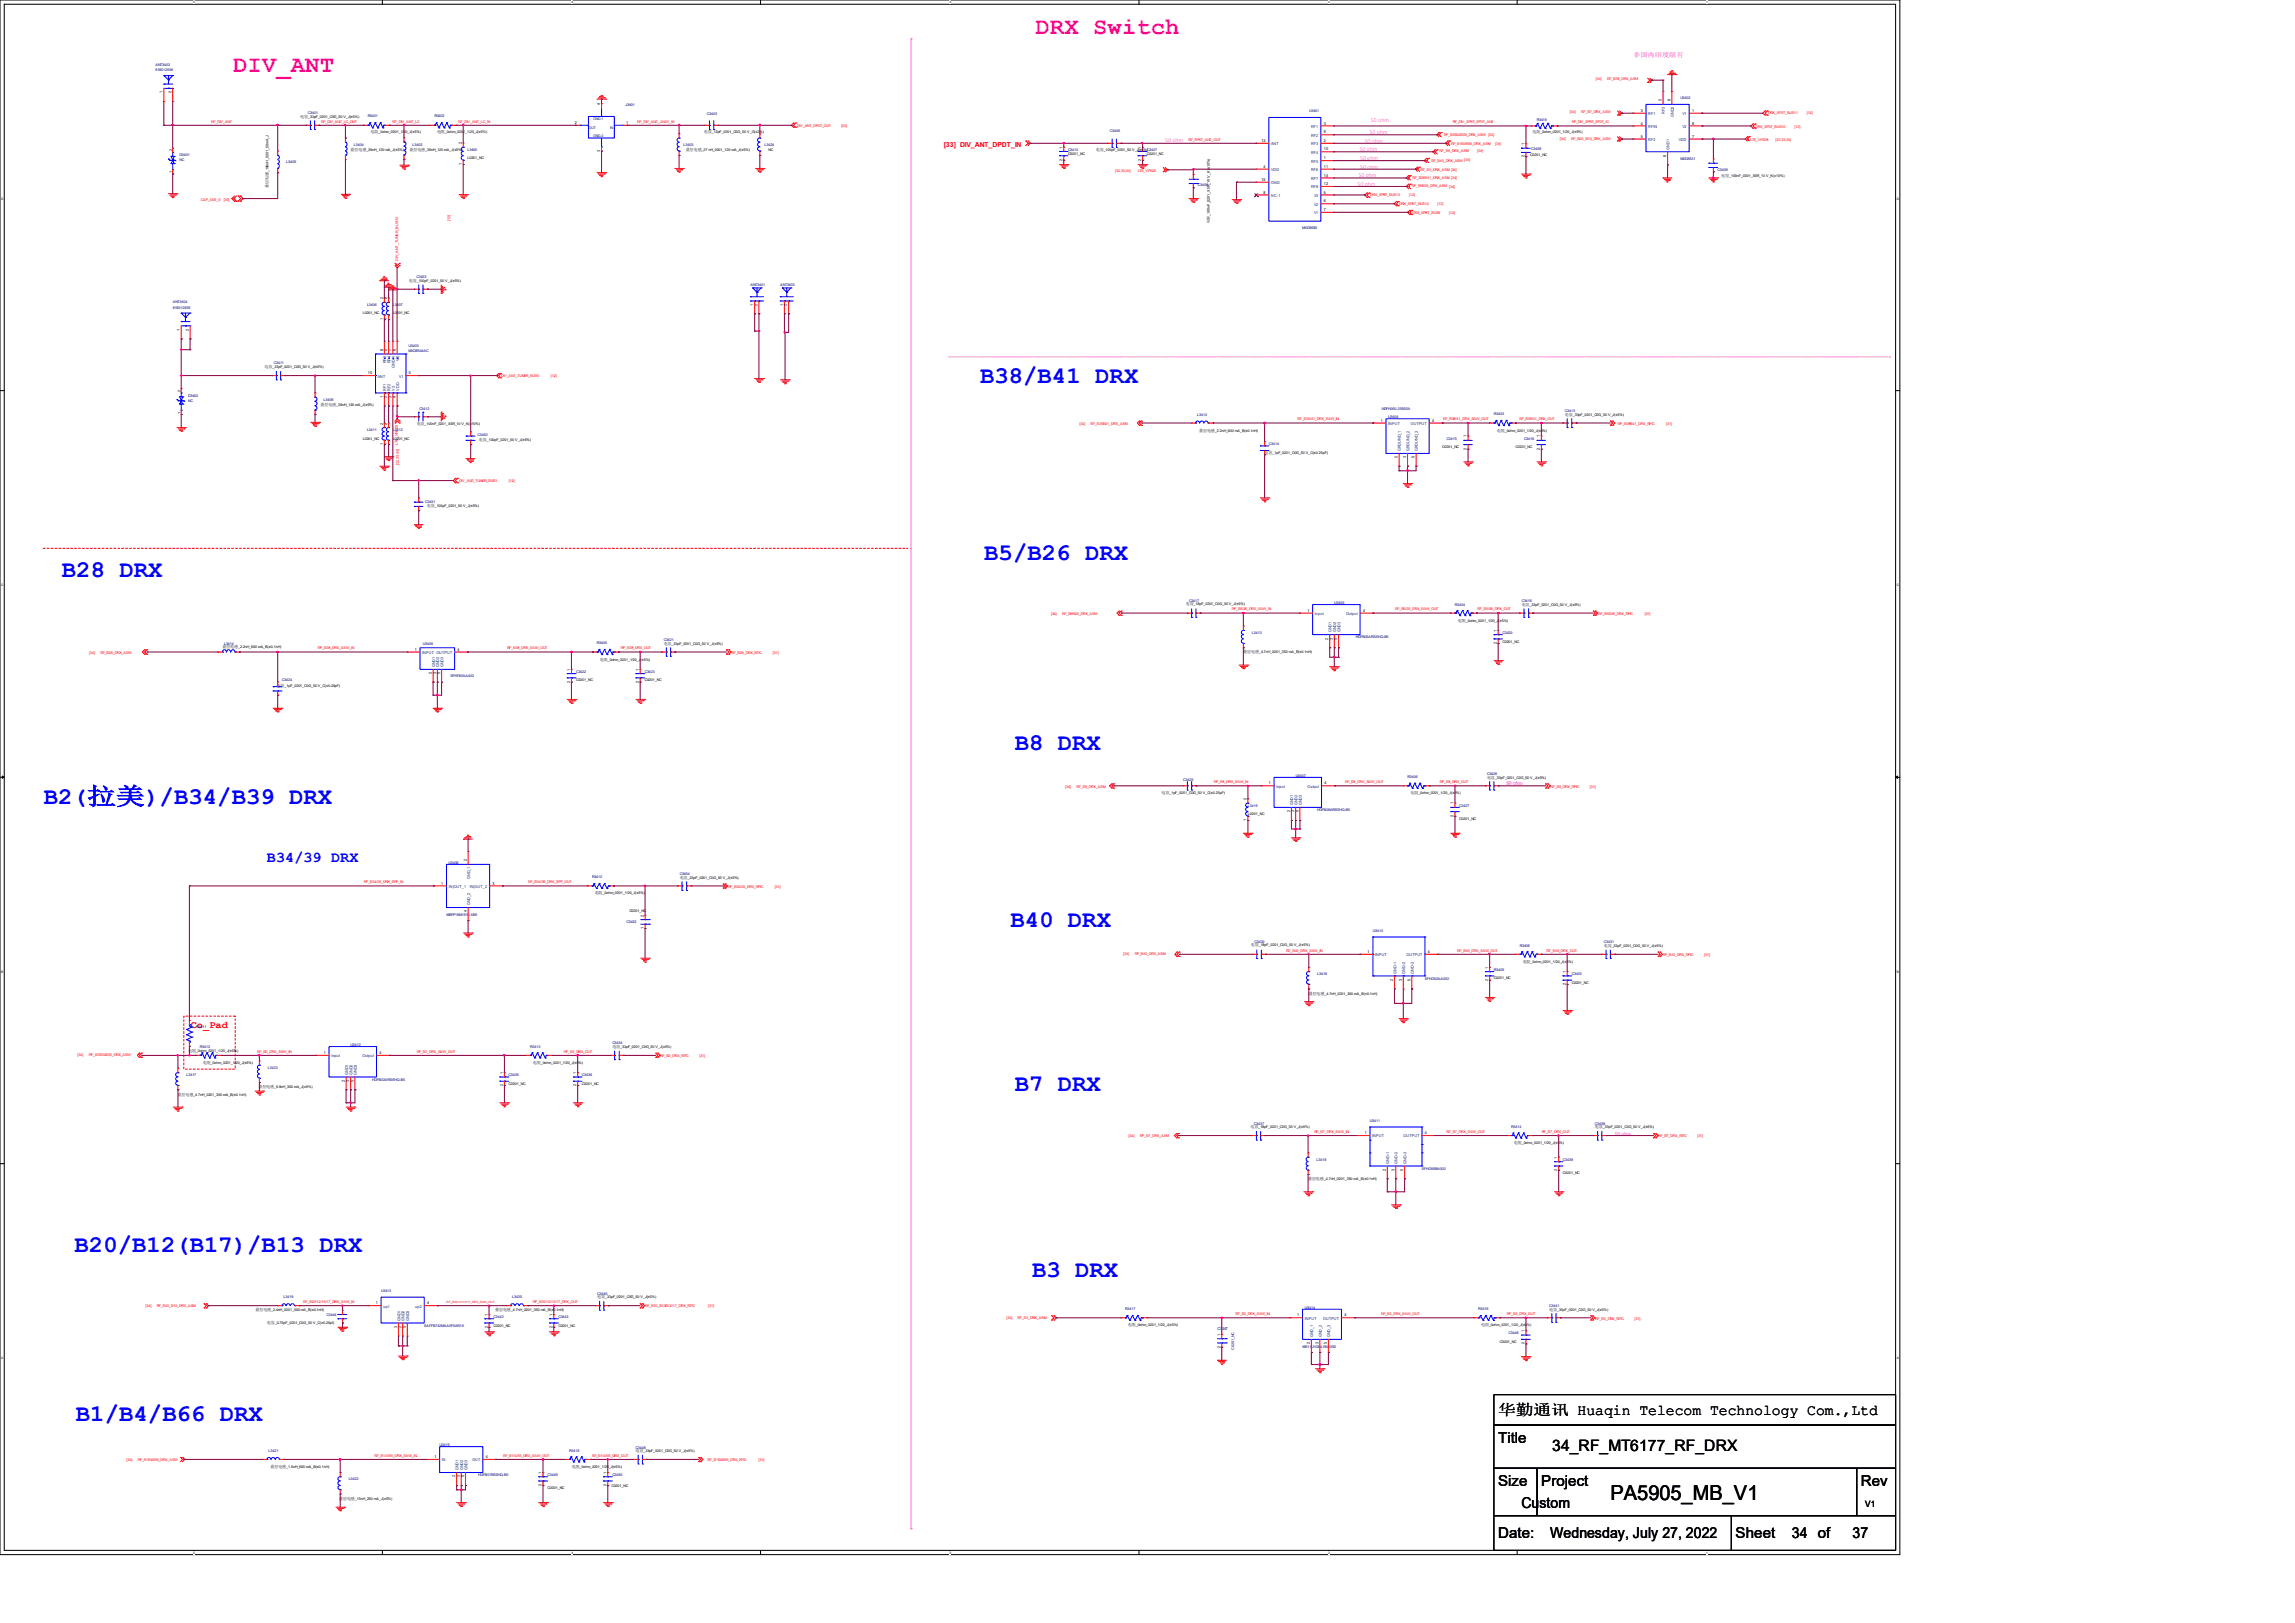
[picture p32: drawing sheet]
<svg xmlns="http://www.w3.org/2000/svg" width="297mm" height="210mm" viewBox="0 0 297 210" stroke-linecap="round" stroke-linejoin="round" font-family="sans-serif">
<defs><g id="words">
<g font-size="3.1" fill="#f0f">
<text x="134" y="4.4">DRX Switch</text>
<text x="30.2" y="9.3">DIV_ANT</text>
</g>
<g font-size="3.1" fill="#00f">
<text x="126.8" y="49.5">B38/B41 DRX</text>
<text x="8" y="74.7">B28 DRX</text>
<text x="127.4" y="72.4">B5/B26 DRX</text>
<text x="131.3" y="97">B8 DRX</text>
<text x="5.7" y="104.1">B2(拉美)/B34/B39 DRX</text>
<text x="130.8" y="119.9">B40 DRX</text>
<text x="131.3" y="141.1">B7 DRX</text>
<text x="9.7" y="162.1">B20/B12(B17)/B13 DRX</text>
<text x="133.6" y="165.2">B3 DRX</text>
<text x="9.8" y="183.9">B1/B4/B66 DRX</text>
</g>
<text font-size="2.7" x="208.4" y="194.1">PA5905_MB_V1</text>
<text font-size="2" x="200.9" y="187.7">34_RF_MT6177_RF_DRX</text>
<text font-size="1.9" fill="#00f" x="34.5" y="111.6">B34/39 DRX</text>
<g font-size="1.9">
<text x="193.9" y="183.1">华勤通讯 Huaqin Telecom Technology Com.,Ltd</text>
<text x="193.9" y="186.7">Title</text>
<text x="193.9" y="192.3">Size</text>
<text x="196.9" y="195.1">Custom</text>
<text x="199.5" y="192.3">Project</text>
<text x="240.8" y="192.3">Rev</text>
<text x="193.9" y="199">Date:</text>
<text x="200.6" y="199">Wednesday, July 27, 2022</text>
<text x="224.6" y="199">Sheet</text>
<text x="231.9" y="199">34 of</text>
<text x="239.7" y="199">37</text>
</g>
<text font-size="1.3" fill="#f00" x="24.7" y="133.1">Co_Pad</text>
<text font-size="1.1" x="241.4" y="195">V1</text>
<text font-size=".9" fill="#f00" x="122.1" y="19">[33] DIV_ANT_DPDT_IN</text>
<text font-size=".8" fill="#f0f" x="211.4" y="7.4">非国内印度版有</text>
<g font-size=".8" fill="#ff80ff">
<text x="177.2" y="17.3">50 ohm</text>
<text x="177.4" y="15.7">50 ohm</text>
<text x="150.8" y="18.4">50 ohm</text>
<text x="175.8" y="22.9">50 ohm</text>
<text x="175.9" y="19.6">50 ohm</text>
<text x="176" y="20.7">50 ohm</text>
<text x="176" y="21.8">50 ohm</text>
<text x="176.6" y="18.5">50 ohm</text>
<text x="175.7" y="24.1">50 ohm</text>
</g>
<g font-size=".6" fill="#f0f">
<text x="194.9" y="101.6">50 ohm</text>
<text x="209" y="147">50 ohm</text>
</g>
<text font-size=".6" fill="#000080" x="157.6" y="172.1">C3447</text>
<g font-size=".5" fill="#000080">
<text x="20.1" y="8.5">ANT3402</text>
<text x="20.1" y="9.2">818012936</text>
<text x="39.8" y="14.8">C3401</text>
<text x="47.6" y="15.2">R3401</text>
<text x="56.2" y="15.2">R3402</text>
<text x="80.9" y="13.7">J3401</text>
<text x="91.5" y="14.9">C3403</text>
<text x="143.6" y="17.1">C3406</text>
<text x="169.4" y="14.5">U3401</text>
<text x="198.9" y="15.7">R3419</text>
<text x="217.5" y="12.9">U3402</text>
<text x="23.2" y="20.2">D3401</text>
<text x="23.2" y="20.9">NC</text>
<text x="37" y="21.1">L3409</text>
<text x="45.8" y="18.9">L3404</text>
<text x="53.4" y="18.8">L3402</text>
<text x="60.5" y="19.5">L3405</text>
<text x="88.5" y="18.9">L3403</text>
<text x="98.9" y="18.9">L3424</text>
<text x="138.2" y="19.5">C3410</text>
<text x="198.2" y="19.4">C3456</text>
<text x="217.5" y="20.7">MXD8631</text>
<text x="222.3" y="22.1">C3409</text>
<text x="155" y="24.1">C3408</text>
<text x="168.5" y="29.6">MXD8680</text>
<text x="53.9" y="36">C3453</text>
<text x="22.4" y="39.2">ANT3404</text>
<text x="22.4" y="40">818012936</text>
<text x="47.5" y="39.6">L3406</text>
<text x="50.8" y="39.6">L3407</text>
<text x="97.1" y="37">ANT3401</text>
<text x="101" y="37">ANT3403</text>
<text x="35.4" y="47.2">C3411</text>
<text x="52.9" y="45">U3403</text>
<text x="52.9" y="45.6">MXD8544AC</text>
<text x="24.3" y="51.3">D3402</text>
<text x="24.3" y="52">NC</text>
<text x="41.9" y="51.9">L3408</text>
<text x="54.3" y="53">C3412</text>
<text x="154.9" y="53.8">L3410</text>
<text x="178.8" y="53">NDFH060-2593SA</text>
<text x="193.3" y="53.8">R3403</text>
<text x="202.5" y="53.3">C3413</text>
<text x="47.5" y="55.8">L3411</text>
<text x="50.8" y="55.8">L3412</text>
<text x="61.8" y="56.4">C3452</text>
<text x="164.2" y="57.6">C3414</text>
<text x="179.7" y="54.1">U3404</text>
<text x="187.2" y="56.9">C3415</text>
<text x="197.2" y="56.9">C3416</text>
<text x="55" y="65.1">C3451</text>
<text x="153.9" y="77.9">C3417</text>
<text x="196.9" y="77.9">C3418</text>
<text x="29" y="83.4">L3414</text>
<text x="54.7" y="83.5">U3406</text>
<text x="77.3" y="83.4">R3405</text>
<text x="85.9" y="82.9">C3421</text>
<text x="162" y="82">L3413</text>
<text x="172.7" y="78.1">U3405</text>
<text x="175.5" y="82.6">HDFB05ARSSHQ-B5</text>
<text x="188.3" y="78.4">R3404</text>
<text x="194.4" y="82">C3420</text>
<text x="36.5" y="88.2">C3424</text>
<text x="58.3" y="87.6">SFH780AA402</text>
<text x="74.5" y="87.1">C3422</text>
<text x="83.4" y="87.1">C3423</text>
<text x="153.1" y="101">C3425</text>
<text x="167.7" y="100.5">U3407</text>
<text x="182.2" y="100.7">R3406</text>
<text x="192.4" y="100.2">C3426</text>
<text x="161.5" y="104.4">L3415</text>
<text x="170.5" y="104.9">HDFB08ARSSHQ-B5</text>
<text x="188.9" y="104.4">C3427</text>
<text x="58" y="111.8">U3408</text>
<text x="76.6" y="113.7">R3410</text>
<text x="88" y="113.2">C3454</text>
<text x="57.8" y="118.5">MBPF18M1915-N39</text>
<text x="81.1" y="119.4">C3432</text>
<text x="162.3" y="122">C3430</text>
<text x="177.7" y="120.6">U3410</text>
<text x="193.3" y="125.6">R3409</text>
<text x="196.7" y="122.5">R3408</text>
<text x="207.6" y="122">C3431</text>
<text x="170.5" y="126.2">L3416</text>
<text x="184.4" y="126.9">SFHG52AA002</text>
<text x="203.4" y="126.2">C3433</text>
<text x="25.4" y="133.1">R3411</text>
<text x="25.9" y="135.6">R3412</text>
<text x="45.4" y="135.3">U3412</text>
<text x="68.6" y="135.6">R3413</text>
<text x="79.2" y="135.1">C3434</text>
<text x="24.1" y="139.3">L3417</text>
<text x="34.7" y="138.3">L3423</text>
<text x="48.2" y="139.8">HDFB02ARSSHQ-B5</text>
<text x="65.8" y="139.3">C3435</text>
<text x="75.3" y="139.3">C3436</text>
<text x="162.3" y="145.5">C3437</text>
<text x="177.3" y="145.2">U3411</text>
<text x="195.6" y="146">R3414</text>
<text x="206.4" y="145.5">C3438</text>
<text x="170.4" y="150.2">L3418</text>
<text x="184" y="151.3">SFHG56BA002</text>
<text x="202.3" y="150.2">C3439</text>
<text x="49.3" y="167.2">U3413</text>
<text x="77.3" y="167.6">C3440</text>
<text x="36.7" y="168">L3419</text>
<text x="42.2" y="170.3">C3444</text>
<text x="54.9" y="171.7">SAFFB742MAA0F0AR1X</text>
<text x="63.9" y="170.6">C3442</text>
<text x="66.3" y="168">L3420</text>
<text x="72.3" y="170.6">C3443</text>
<text x="145.6" y="169.5">R3417</text>
<text x="168.9" y="169.3">U3414</text>
<text x="191.3" y="169.5">R3416</text>
<text x="195.2" y="172.7">C3446</text>
<text x="200.5" y="169.1">C3441</text>
<text x="159.7" y="174.7" transform="rotate(-90 159.7 174.7)">C0201_NC</text>
<text x="168.6" y="174.4">MS11U1G84-RX03S2</text>
<text x="34.8" y="187.9">L3421</text>
<text x="45.1" y="191.6">L3422</text>
<text x="56.9" y="187.1">U3415</text>
<text x="61.9" y="191">HDFB01RSSHQ-B5</text>
<text x="70.9" y="191">C3449</text>
<text x="73.7" y="187.9">R3418</text>
<text x="79.2" y="191">C3450</text>
<text x="82.3" y="187.4">C3448</text>
</g>
<g font-size=".5" fill="#f00">
<text x="206.5" y="10.4">[34]</text>
<text x="208" y="10.4">RF_B28_DRX_ASM</text>
<text x="27.3" y="15.9">RF_DIV_ANT</text>
<text x="41.6" y="15.9">RF_DIV_ANT_LC_OUT</text>
<text x="50.8" y="15.9">RF_DIV_ANT_LC</text>
<text x="59.3" y="15.9">RF_DIV_ANT_LC_IN</text>
<text x="82.5" y="15.9">RF_DIV_ANT_J3401_IN</text>
<text x="103.2" y="16.4">DIV_ANT_DPDT_OUT</text>
<text x="108.9" y="16.4">[33]</text>
<text x="186.9" y="17.6">RF_B2B34B39_DRX_ASM</text>
<text x="188" y="16">RF_DIV_SP8T_SP3T_ANT</text>
<text x="192.6" y="17.6">[34]</text>
<text x="203.2" y="14.6">[34]</text>
<text x="203.4" y="16">RF_DIV_SP8T_SP3T_IC</text>
<text x="204.6" y="14.6">RF_B7_DRX_ASM</text>
<text x="227.2" y="16.5">DRX_SP3T_BUS10</text>
<text x="228.8" y="14.7">DRX_SP3T_BUS11</text>
<text x="232.2" y="16.5">[12]</text>
<text x="233.9" y="14.7">[12]</text>
<text x="144.3" y="22.3">[32,33,34]</text>
<text x="147.2" y="22.3">LTE_VFE28</text>
<text x="153.8" y="18.2">RF_SP8T_ANT_OUT</text>
<text x="182.8" y="23.2">RF_B38B41_DRX_ASM [34]</text>
<text x="183.9" y="22.1">RF_B3_DRX_ASM [34]</text>
<text x="185.3" y="20.9">RF_B40_DRX_ASM [34]</text>
<text x="186.3" y="19.7">RF_B8_DRX_ASM</text>
<text x="187.8" y="18.8">RF_B1B4B66_DRX_ASM</text>
<text x="191.2" y="19.7">[34]</text>
<text x="193.5" y="18.8">[34]</text>
<text x="201.9" y="18.1">[34]</text>
<text x="203.3" y="18.1">RF_B20_B13_DRX_ASM</text>
<text x="226.5" y="18.2">LTE_VFE28</text>
<text x="229.8" y="18.2">[32,33,34]</text>
<text x="26" y="25.9">CAP_ANT_0</text>
<text x="29" y="25.9">[36]</text>
<text x="58.2" y="28.5" transform="rotate(-90 58.2 28.5)">[12]</text>
<text x="177.3" y="25.4">DRX_SP8T_BUS13</text>
<text x="181.1" y="26.5">DRX_SP8T_BUS14</text>
<text x="182.4" y="25.4">[12]</text>
<text x="182.7" y="24.3">RF_B5B26_DRX_ASM [34]</text>
<text x="182.8" y="27.7">DRX_SP8T_BUS8</text>
<text x="186.1" y="26.5">[12]</text>
<text x="187.5" y="27.7">[12]</text>
<text x="51.5" y="33.8" transform="rotate(-90 51.5 33.8)">DIV_ANT_TUNER_BUS12</text>
<text x="64.9" y="48.8">DIV_ANT_TUNER_BUS5</text>
<text x="71.3" y="48.8">[12]</text>
<text x="51.5" y="57.6" transform="rotate(-90 51.5 57.6)">LTE_VFE28</text>
<text x="139.7" y="55">[34]</text>
<text x="141.1" y="55">RF_B38B41_DRX_ASM</text>
<text x="167.9" y="54.4">RF_B38/41_DRX_SAW_IN</text>
<text x="186.8" y="54.4">RF_B38/41_DRX_SAW_OUT</text>
<text x="196.6" y="54.4">RF_B38/41_DRX_OUT</text>
<text x="209.4" y="54.9">RF_B38B41_DRX_RFIC</text>
<text x="215.6" y="54.9">[31]</text>
<text x="51.6" y="60.1" transform="rotate(-90 51.6 60.1)">[32,33,34]</text>
<text x="59.4" y="62.4">DIV_ANT_TUNER_BUS3</text>
<text x="65.9" y="62.4">[12]</text>
<text x="136" y="79.6">[34]</text>
<text x="137.5" y="79.6">RF_B5B26_DRX_ASM</text>
<text x="159.4" y="79">RF_B5/26_DRX_SAW_IN</text>
<text x="180.6" y="79">RF_B5/26_DRX_SAW_OUT</text>
<text x="191.2" y="79">RF_B5/26_DRX_OUT</text>
<text x="206.8" y="79.6">RF_B5B26_DRX_RFIC</text>
<text x="212.9" y="79.6">[31]</text>
<text x="11.6" y="84.6">[34]</text>
<text x="13" y="84.6">RF_B28_DRX_ASM</text>
<text x="41.1" y="84">RF_B28_DRX_SAW_IN</text>
<text x="65.6" y="84">RF_B28_DRX_SAW_OUT</text>
<text x="80.3" y="84">RF_B28_DRX_OUT</text>
<text x="94.7" y="84.6">RF_B28_DRX_RFIC</text>
<text x="100" y="84.6">[31]</text>
<text x="137.8" y="101.9">[34]</text>
<text x="139.3" y="101.9">RF_B8_DRX_ASM</text>
<text x="157.1" y="101.3">RF_B8_DRX_SAW_IN</text>
<text x="174.1" y="101.3">RF_B8_DRX_SAW_OUT</text>
<text x="186.4" y="101.3">RF_B8_DRX_OUT</text>
<text x="200.7" y="101.9">RF_B8_DRX_RFIC</text>
<text x="205.7" y="101.9">[31]</text>
<text x="47.1" y="114.3">RF_B34/39_DRX_BPF_IN</text>
<text x="68.4" y="114.3">RF_B34/39_DRX_BPF_OUT</text>
<text x="94.2" y="114.8">RF_B34/39_DRX_RFIC</text>
<text x="100.3" y="114.8">[31]</text>
<text x="145.4" y="123.6">[34]</text>
<text x="146.9" y="123.6">RF_B40_DRX_ASM</text>
<text x="166.5" y="123.1">RF_B40_DRX_SAW_IN</text>
<text x="188.6" y="123.1">RF_B40_DRX_SAW_OUT</text>
<text x="200.2" y="123.1">RF_B40_DRX_OUT</text>
<text x="215.2" y="123.7">RF_B40_DRX_RFIC</text>
<text x="220.6" y="123.7">[31]</text>
<text x="10" y="136.6">[34]</text>
<text x="11.5" y="136.6">RF_B2B34B39_DRX_ASM</text>
<text x="33.3" y="136.2">RF_B2_DRX_SAW_IN</text>
<text x="53.9" y="136.2">RF_B2_DRX_SAW_OUT</text>
<text x="73" y="136.2">RF_B2_DRX_OUT</text>
<text x="85.4" y="136.7">RF_B2_DRX_RFIC</text>
<text x="90.5" y="136.7">[31]</text>
<text x="146.1" y="147.1">[34]</text>
<text x="147.5" y="147.1">RF_B7_DRX_ASM</text>
<text x="170.1" y="146.6">RF_B7_DRX_SAW_IN</text>
<text x="187.2" y="146.6">RF_B7_DRX_SAW_OUT</text>
<text x="199.5" y="146.6">RF_B7_DRX_OUT</text>
<text x="214.6" y="147.1">RF_B7_DRX_RFIC</text>
<text x="219.7" y="147.1">[31]</text>
<text x="18.8" y="169.1">[34]</text>
<text x="20.3" y="169.1">RF_B20_B13_DRX_ASM</text>
<text x="39.2" y="168.6">RF_B20/12/13/17_DRX_SAW_IN</text>
<text x="69" y="168.6">RF_B20/12/13/17_DRX_OUT</text>
<text x="83.5" y="169.1">RF_B20_B13B12/17_DRX_RFIC</text>
<text x="91.7" y="169.1">[31]</text>
<text x="130.3" y="170.7">[34]</text>
<text x="131.7" y="170.7">RF_B3_DRX_ASM</text>
<text x="159.9" y="170.2">RF_B3_DRX_SAW_IN</text>
<text x="178.7" y="170.2">RF_B3_DRX_SAW_OUT</text>
<text x="195" y="170.2">RF_B3_DRX_OUT</text>
<text x="206.5" y="170.8">RF_B3_DRX_RFIC</text>
<text x="211.5" y="170.8">[31]</text>
<text x="16.4" y="189.1">[34]</text>
<text x="17.8" y="189.1">RF_B1B4B66_DRX_ASM</text>
<text x="48.5" y="188.5">RF_B1/4/66_DRX_SAW_IN</text>
<text x="65.1" y="188.5">RF_B1/4/66_DRX_SAW_OUT</text>
<text x="76.6" y="188.5">RF_B1/4/66_DRX_OUT</text>
<text x="91.6" y="189.1">RF_B1B4B66_DRX_RFIC</text>
<text x="98.2" y="189.1">[31]</text>
</g>
<g font-size=".5">
<text x="21" y="12.1" transform="rotate(-90 21 12.1)">1</text>
<text x="22.2" y="12.1" transform="rotate(-90 22.2 12.1)">2</text>
<text x="38.9" y="15.3">电容_33pF_0201_C0G_50 V_J(±5%)</text>
<text x="48" y="17.3">电阻_0ohm_0201_1/20_J(±5%)</text>
<text x="56.6" y="17.3">电阻_0ohm_0201_1/20_J(±5%)</text>
<text x="74.4" y="16">2</text>
<text x="77.7" y="13.6" transform="rotate(-90 77.7 13.6)">4</text>
<text x="81" y="16">1</text>
<text x="91.1" y="17.2">电容_12pF_0201_C0G_50 V_G(±2%)</text>
<text x="171.3" y="16.1">3</text>
<text x="171.3" y="17.3">9</text>
<text x="198.3" y="17.2">电阻_0ohm_0201_1/20_J(±5%)</text>
<text x="212.3" y="14.5">3</text>
<text x="212.3" y="16.1">4</text>
<text x="212.3" y="17.8">5</text>
<text x="215" y="13.1" transform="rotate(-90 215 13.1)">2</text>
<text x="216.2" y="13.1" transform="rotate(-90 216.2 13.1)">9</text>
<text x="219" y="14.5">1</text>
<text x="219" y="17.8">7</text>
<text x="219" y="16.1">8</text>
<text x="22.3" y="22.4" transform="rotate(-90 22.3 22.4)">1</text>
<text x="22.3" y="19.6" transform="rotate(-90 22.3 19.6)">2</text>
<text x="45.4" y="19.6">叠层电感_39nH_120 mA_J(±5%)</text>
<text x="53" y="19.5">叠层电感_39nH_120 mA_J(±5%)</text>
<text x="59.8" y="21.4" transform="rotate(-90 59.8 21.4)">1</text>
<text x="59.8" y="18.7" transform="rotate(-90 59.8 18.7)">2</text>
<text x="60.5" y="20.6">L0201_NC</text>
<text x="77.7" y="19.6" transform="rotate(-90 77.7 19.6)">3</text>
<text x="88.8" y="19.6">叠层电感_27 nH_0201_120 mA_J(±5%)</text>
<text x="99.4" y="19.5">NC</text>
<text x="137.5" y="20.8" transform="rotate(-90 137.5 20.8)">2</text>
<text x="137.5" y="19.2" transform="rotate(-90 137.5 19.2)">1</text>
<text x="138.2" y="20.1">C0201_NC</text>
<text x="141.8" y="19.5">电容_100pF_0201_50 V_J(±5%)C3407</text>
<text x="147.7" y="20.8" transform="rotate(-90 147.7 20.8)">2</text>
<text x="147.7" y="19.2" transform="rotate(-90 147.7 19.2)">1</text>
<text x="148.4" y="20.1">C0201_NC</text>
<text x="163.2" y="18.4">13</text>
<text x="163.2" y="23.4">15</text>
<text x="163.5" y="21.7">4</text>
<text x="171.3" y="20.6">1</text>
<text x="171.3" y="18.4">2</text>
<text x="171.3" y="19.5">10</text>
<text x="171.3" y="21.7">11</text>
<text x="171.3" y="24">12</text>
<text x="171.3" y="22.9">14</text>
<text x="197.3" y="20.4" transform="rotate(-90 197.3 20.4)">2</text>
<text x="197.3" y="18.8" transform="rotate(-90 197.3 18.8)">1</text>
<text x="198" y="20.2">C0201_NC</text>
<text x="215.6" y="20.3" transform="rotate(-90 215.6 20.3)">6</text>
<text x="222.8" y="22.9">电容_100nF_0201_X5R_10 V_K(±10%)</text>
<text x="34.8" y="24.3" transform="rotate(-90 34.8 24.3)">叠层电感_100nH_0201_50mA_J</text>
<text x="156.6" y="28.9" transform="rotate(-90 156.6 28.9)">电容_100nF_0201_X5R_10 V_K(±10%)</text>
<text x="163.5" y="25.1">8</text>
<text x="171.3" y="25.1">5</text>
<text x="171.3" y="26.2">6</text>
<text x="171.3" y="27.3">7</text>
<text x="46.9" y="40.7">L0201_NC</text>
<text x="49.6" y="41.4" transform="rotate(-90 49.6 41.4)">1</text>
<text x="49.6" y="38.7" transform="rotate(-90 49.6 38.7)">2</text>
<text x="50.1" y="41.4" transform="rotate(-90 50.1 41.4)">1</text>
<text x="50.1" y="38.7" transform="rotate(-90 50.1 38.7)">2</text>
<text x="50.8" y="40.7">L0201_NC</text>
<text x="52.9" y="36.4">电容_100pF_0201_50 V_J(±5%)</text>
<text x="97.5" y="39.6" transform="rotate(-90 97.5 39.6)">1</text>
<text x="98" y="39.6" transform="rotate(-90 98 39.6)">2</text>
<text x="101.3" y="39.6" transform="rotate(-90 101.3 39.6)">1</text>
<text x="101.9" y="39.6" transform="rotate(-90 101.9 39.6)">2</text>
<text x="23.3" y="42.8" transform="rotate(-90 23.3 42.8)">1</text>
<text x="24.4" y="42.8" transform="rotate(-90 24.4 42.8)">2</text>
<text x="34.2" y="47.7">电容_33pF_0201_C0G_50 V_J(±5%)</text>
<text x="49.6" y="45.4" transform="rotate(-90 49.6 45.4)">9</text>
<text x="50.1" y="45.4" transform="rotate(-90 50.1 45.4)">8</text>
<text x="50.7" y="45.4" transform="rotate(-90 50.7 45.4)">7</text>
<text x="51.2" y="45.4" transform="rotate(-90 51.2 45.4)">6</text>
<text x="23.4" y="53.6" transform="rotate(-90 23.4 53.6)">1</text>
<text x="23.4" y="50.7" transform="rotate(-90 23.4 50.7)">2</text>
<text x="41.5" y="52.5">叠层电感_39nH_120 mA_J(±5%)</text>
<text x="47.6" y="48.4">10</text>
<text x="49.6" y="51.5" transform="rotate(-90 49.6 51.5)">1</text>
<text x="50.1" y="51.5" transform="rotate(-90 50.1 51.5)">2</text>
<text x="50.7" y="51.5" transform="rotate(-90 50.7 51.5)">3</text>
<text x="51.2" y="51.5" transform="rotate(-90 51.2 51.5)">4</text>
<text x="52.9" y="48.4">5</text>
<text x="202.5" y="53.8">电容_33pF_0201_C0G_50 V_J(±5%)</text>
<text x="46.9" y="56.9">L0201_NC</text>
<text x="49.6" y="57.6" transform="rotate(-90 49.6 57.6)">1</text>
<text x="49.6" y="54.9" transform="rotate(-90 49.6 54.9)">2</text>
<text x="50.1" y="57.6" transform="rotate(-90 50.1 57.6)">1</text>
<text x="50.1" y="54.9" transform="rotate(-90 50.1 54.9)">2</text>
<text x="50.8" y="56.9">L0201_NC</text>
<text x="53.9" y="55">电容_100nF_0201_X5R_10 V_K(±10%)</text>
<text x="62" y="57.1">电容_100pF_0201_50 V_J(±5%)</text>
<text x="155.2" y="55.8">叠层电感_2.2nH_600 mA_B(±0.1nH)</text>
<text x="163.7" y="58.8">电容_1pF_0201_C0G_50 V_C(±0.25pF)</text>
<text x="178.7" y="54.6">1</text>
<text x="180.9" y="59.3" transform="rotate(-90 180.9 59.3)">2</text>
<text x="182" y="59.3" transform="rotate(-90 182 59.3)">3</text>
<text x="183.1" y="59.3" transform="rotate(-90 183.1 59.3)">5</text>
<text x="185.3" y="54.6">4</text>
<text x="186.6" y="58">C0201_NC</text>
<text x="189.8" y="58.2" transform="rotate(-90 189.8 58.2)">2</text>
<text x="189.8" y="56.6" transform="rotate(-90 189.8 56.6)">1</text>
<text x="193.7" y="55.8">电阻_0ohm_0201_1/20_J(±5%)</text>
<text x="196.1" y="58">C0201_NC</text>
<text x="199.3" y="58.2" transform="rotate(-90 199.3 58.2)">2</text>
<text x="199.3" y="56.6" transform="rotate(-90 199.3 56.6)">1</text>
<text x="55.2" y="65.7">电容_100pF_0201_50 V_J(±5%)</text>
<text x="28.8" y="83.9">叠层电感_2.2nH_600 mA_B(±0.1nH)</text>
<text x="85.9" y="83.4">电容_33pF_0201_C0G_50 V_J(±5%)</text>
<text x="153.5" y="78.3">电容_18pF_0201_C0G_50 V_J(±5%)</text>
<text x="169.2" y="79.2">1</text>
<text x="171.9" y="82.8" transform="rotate(-90 171.9 82.8)">2</text>
<text x="172.5" y="82.8" transform="rotate(-90 172.5 82.8)">3</text>
<text x="173" y="82.8" transform="rotate(-90 173 82.8)">5</text>
<text x="176.4" y="79.2">4</text>
<text x="188.7" y="80.4">电阻_0ohm_0201_1/20_J(±5%)</text>
<text x="193.7" y="83.3" transform="rotate(-90 193.7 83.3)">2</text>
<text x="193.7" y="81.7" transform="rotate(-90 193.7 81.7)">1</text>
<text x="194.4" y="83.1">C0201_NC</text>
<text x="196.9" y="78.4">电容_33pF_0201_C0G_50 V_J(±5%)</text>
<text x="35.8" y="88.9">电容_1pF_0201_C0G_50 V_C(±0.25pF)</text>
<text x="53.7" y="84.2">1</text>
<text x="55.9" y="87.2" transform="rotate(-90 55.9 87.2)">2</text>
<text x="56.4" y="87.2" transform="rotate(-90 56.4 87.2)">3</text>
<text x="57" y="87.2" transform="rotate(-90 57 87.2)">5</text>
<text x="59.2" y="84.2">4</text>
<text x="73.8" y="88.4" transform="rotate(-90 73.8 88.4)">2</text>
<text x="73.8" y="86.8" transform="rotate(-90 73.8 86.8)">1</text>
<text x="74.5" y="88.2">C0201_NC</text>
<text x="77.6" y="85.5">电阻_0ohm_0201_1/20_J(±5%)</text>
<text x="82.7" y="88.4" transform="rotate(-90 82.7 88.4)">2</text>
<text x="82.7" y="86.8" transform="rotate(-90 82.7 86.8)">1</text>
<text x="83.4" y="88.2">C0201_NC</text>
<text x="160.9" y="84.5">叠层电感_4.7nH_0201_350 mA_B(±0.1nH)</text>
<text x="164.2" y="101.5">1</text>
<text x="171.4" y="101.5">4</text>
<text x="192.4" y="100.8">电容_33pF_0201_C0G_50 V_J(±5%)</text>
<text x="150.3" y="102.7">电容_1pF_0201_C0G_50 V_C(±0.25pF)</text>
<text x="161.3" y="106.3" transform="rotate(-90 161.3 106.3)">1</text>
<text x="161.3" y="103.5" transform="rotate(-90 161.3 103.5)">2</text>
<text x="161.5" y="105.5">L0201_NC</text>
<text x="167" y="105.1" transform="rotate(-90 167 105.1)">2</text>
<text x="167.5" y="105.1" transform="rotate(-90 167.5 105.1)">3</text>
<text x="168.1" y="105.1" transform="rotate(-90 168.1 105.1)">5</text>
<text x="182.5" y="102.8">电阻_0ohm_0201_1/20_J(±5%)</text>
<text x="188.1" y="105.7" transform="rotate(-90 188.1 105.7)">2</text>
<text x="188.1" y="104.1" transform="rotate(-90 188.1 104.1)">1</text>
<text x="188.9" y="106.1">C0201_NC</text>
<text x="60.4" y="111.5" transform="rotate(-90 60.4 111.5)">2</text>
<text x="88" y="113.7">电容_33pF_0201_C0G_50 V_J(±5%)</text>
<text x="57.1" y="114.5">1</text>
<text x="60.4" y="118.1" transform="rotate(-90 60.4 118.1)">4</text>
<text x="63.8" y="114.5">3</text>
<text x="77" y="115.7">电阻_0ohm_0201_1/20_J(±5%)</text>
<text x="81.4" y="118">C0201_NC</text>
<text x="83.3" y="118.6" transform="rotate(-90 83.3 118.6)">2</text>
<text x="83.3" y="120.2" transform="rotate(-90 83.3 120.2)">1</text>
<text x="161.9" y="122.4">电容_18pF_0201_C0G_50 V_J(±5%)</text>
<text x="177" y="123.3">1</text>
<text x="184.8" y="123.3">4</text>
<text x="192.6" y="125.3" transform="rotate(-90 192.6 125.3)">1</text>
<text x="197.1" y="124.6">电阻_0ohm_0201_1/20_J(±5%)</text>
<text x="202.6" y="125.9" transform="rotate(-90 202.6 125.9)">1</text>
<text x="207.6" y="122.6">电容_33pF_0201_C0G_50 V_J(±5%)</text>
<text x="169.4" y="128.7">叠层电感_4.7nH_0201_350 mA_B(±0.1nH)</text>
<text x="180.3" y="126.9" transform="rotate(-90 180.3 126.9)">2</text>
<text x="181.4" y="126.9" transform="rotate(-90 181.4 126.9)">3</text>
<text x="182.5" y="126.9" transform="rotate(-90 182.5 126.9)">5</text>
<text x="192.6" y="126.9" transform="rotate(-90 192.6 126.9)">2</text>
<text x="193.3" y="126.7">C0201_NC</text>
<text x="202.6" y="127.5" transform="rotate(-90 202.6 127.5)">2</text>
<text x="203.4" y="127.3">C0201_NC</text>
<text x="24.3" y="136.1">电阻_0ohm_0201_1/20_J(±5%)</text>
<text x="26.2" y="137.6">电阻_0ohm_0201_1/20_J(±5%)</text>
<text x="41.9" y="136.4">1</text>
<text x="49.1" y="136.4">4</text>
<text x="69" y="137.6">电阻_0ohm_0201_1/20_J(±5%)</text>
<text x="79.2" y="135.6">电容_33pF_0201_C0G_50 V_J(±5%)</text>
<text x="23" y="141.8">叠层电感_4.7nH_0201_350 mA_B(±0.1nH)</text>
<text x="33.4" y="140.8">叠层电感_6.8nH_300 mA_J(±5%)</text>
<text x="44.6" y="140" transform="rotate(-90 44.6 140)">2</text>
<text x="45.2" y="140" transform="rotate(-90 45.2 140)">3</text>
<text x="45.8" y="140" transform="rotate(-90 45.8 140)">5</text>
<text x="65.1" y="140.5" transform="rotate(-90 65.1 140.5)">2</text>
<text x="65.1" y="139" transform="rotate(-90 65.1 139)">1</text>
<text x="65.8" y="140.4">C0201_NC</text>
<text x="74.6" y="140.5" transform="rotate(-90 74.6 140.5)">2</text>
<text x="74.6" y="139" transform="rotate(-90 74.6 139)">1</text>
<text x="75.3" y="140.4">C0201_NC</text>
<text x="161.8" y="145.9">电容_18pF_0201_C0G_50 V_J(±5%)</text>
<text x="176.6" y="146.8">1</text>
<text x="184.4" y="146.8">4</text>
<text x="195.9" y="148">电阻_0ohm_0201_1/20_J(±5%)</text>
<text x="201.5" y="149.9" transform="rotate(-90 201.5 149.9)">1</text>
<text x="206.4" y="146">电容_33pF_0201_C0G_50 V_J(±5%)</text>
<text x="169.3" y="152.7">叠层电感_4.7nH_0201_350 mA_B(±0.1nH)</text>
<text x="179.4" y="151.5" transform="rotate(-90 179.4 151.5)">2</text>
<text x="180.5" y="151.5" transform="rotate(-90 180.5 151.5)">3</text>
<text x="181.6" y="151.5" transform="rotate(-90 181.6 151.5)">5</text>
<text x="201.5" y="151.5" transform="rotate(-90 201.5 151.5)">2</text>
<text x="202.3" y="151.9">C0201_NC</text>
<text x="33.1" y="169.6">叠层电感_2.4nH_0201_500 mA_B(±0.1nH)</text>
<text x="34.5" y="171.3">电容_0.75pF_0201_C0G_50 V_C(±0.25pf)</text>
<text x="48.6" y="168.8">1</text>
<text x="51.4" y="171.8" transform="rotate(-90 51.4 171.8)">3</text>
<text x="51.9" y="171.8" transform="rotate(-90 51.9 171.8)">2</text>
<text x="52.5" y="171.8" transform="rotate(-90 52.5 171.8)">5</text>
<text x="55.3" y="168.8">4</text>
<text x="63.1" y="171.8" transform="rotate(-90 63.1 171.8)">2</text>
<text x="63.1" y="170.3" transform="rotate(-90 63.1 170.3)">1</text>
<text x="63.9" y="171.7">C0201_NC</text>
<text x="64.1" y="169.6">叠层电感_4.7nH_0201_350 mA_B(±0.1nH)</text>
<text x="71.5" y="171.8" transform="rotate(-90 71.5 171.8)">2</text>
<text x="71.5" y="170.3" transform="rotate(-90 71.5 170.3)">1</text>
<text x="72.3" y="171.7">C0201_NC</text>
<text x="77.3" y="168">电容_33pF_0201_C0G_50 V_J(±5%)</text>
<text x="146" y="171.6">电阻_0ohm_0201_1/20_J(±5%)</text>
<text x="157.9" y="172.8" transform="rotate(-90 157.9 172.8)">1</text>
<text x="167.9" y="170.3">1</text>
<text x="169.5" y="173.9" transform="rotate(-90 169.5 173.9)">2</text>
<text x="170.6" y="173.9" transform="rotate(-90 170.6 173.9)">3</text>
<text x="171.7" y="173.9" transform="rotate(-90 171.7 173.9)">5</text>
<text x="174" y="170.3">4</text>
<text x="191.7" y="171.6">电阻_0ohm_0201_1/20_J(±5%)</text>
<text x="194.1" y="173.8">C0201_NC</text>
<text x="197.3" y="173.9" transform="rotate(-90 197.3 173.9)">2</text>
<text x="197.3" y="172.4" transform="rotate(-90 197.3 172.4)">1</text>
<text x="200.5" y="169.6">电容_33pF_0201_C0G_50 V_J(±5%)</text>
<text x="157.9" y="174.4" transform="rotate(-90 157.9 174.4)">2</text>
<text x="35" y="190">叠层电感_1.5nH_600 mA_B(±0.1nH)</text>
<text x="56.2" y="188.7">1</text>
<text x="58.9" y="191.2" transform="rotate(-90 58.9 191.2)">2</text>
<text x="59.5" y="191.2" transform="rotate(-90 59.5 191.2)">3</text>
<text x="60.1" y="191.2" transform="rotate(-90 60.1 191.2)">5</text>
<text x="62.9" y="188.7">4</text>
<text x="70.1" y="190.7" transform="rotate(-90 70.1 190.7)">1</text>
<text x="74" y="190">电阻_0ohm_0201_1/20_J(±5%)</text>
<text x="78.5" y="190.7" transform="rotate(-90 78.5 190.7)">1</text>
<text x="82.3" y="187.9">电容_33pF_0201_C0G_50 V_J(±5%)</text>
<text x="43.9" y="194.1">叠层电感_15nH_250 mA_J(±5%)</text>
<text x="70.1" y="192.3" transform="rotate(-90 70.1 192.3)">2</text>
<text x="70.9" y="192.7">C0201_NC</text>
<text x="78.5" y="192.3" transform="rotate(-90 78.5 192.3)">2</text>
<text x="79.1" y="192.4">C0201_NC</text>
</g>
<g font-size=".5" fill="#004080">
<text x="76.2" y="16.7">OUT</text>
<text x="76.8" y="17.8">GND-2</text>
<text x="76.8" y="15.5">GND-1</text>
<text x="79" y="16.7">IN</text>
<text x="169.7" y="16.6">RF1</text>
<text x="169.7" y="17.7">RF2</text>
<text x="213.3" y="14.9">RF1</text>
<text x="213.3" y="16.6">RFIN</text>
<text x="215.5" y="14.7" transform="rotate(-90 215.5 14.7)">RF3</text>
<text x="216.6" y="15.1" transform="rotate(-90 216.6 15.1)">GND2</text>
<text x="217.7" y="14.9">V1</text>
<text x="217.7" y="16.6">V2</text>
<text x="164.5" y="22.1">VDD</text>
<text x="164.5" y="18.8">ANT</text>
<text x="164.5" y="23.8">GND</text>
<text x="169.7" y="21">RF5</text>
<text x="169.7" y="18.8">RF3</text>
<text x="169.7" y="19.9">RF4</text>
<text x="169.7" y="22.1">RF6</text>
<text x="169.7" y="23.3">RF7</text>
<text x="213.3" y="18.2">RF2</text>
<text x="216.1" y="19.3" transform="rotate(-90 216.1 19.3)">GND1</text>
<text x="217.3" y="18.2">VDD</text>
<text x="164.5" y="25.5">NC-1</text>
<text x="169.7" y="24.4">RF8</text>
<text x="170.1" y="25.5">V3</text>
<text x="170.1" y="26.6">V2</text>
<text x="170.1" y="27.7">V1</text>
<text x="50" y="47" transform="rotate(-90 50 47)">RF3</text>
<text x="50.5" y="47" transform="rotate(-90 50.5 47)">RF4</text>
<text x="51.1" y="47.6" transform="rotate(-90 51.1 47.6)">GND-1</text>
<text x="51.6" y="46.7" transform="rotate(-90 51.6 46.7)">V2</text>
<text x="48.9" y="48.8">ANT</text>
<text x="50" y="50.5" transform="rotate(-90 50 50.5)">RF1</text>
<text x="50.5" y="50.5" transform="rotate(-90 50.5 50.5)">RF2</text>
<text x="51.1" y="50.5" transform="rotate(-90 51.1 50.5)">V3</text>
<text x="51.6" y="50.5" transform="rotate(-90 51.6 50.5)">VDD</text>
<text x="51.6" y="48.8">V1</text>
<text x="179.7" y="55">INPUT</text>
<text x="181.3" y="58.4" transform="rotate(-90 181.3 58.4)">GROUND_1</text>
<text x="182.4" y="58.4" transform="rotate(-90 182.4 58.4)">GROUND_2</text>
<text x="182.6" y="55">OUTPUT</text>
<text x="183.5" y="58.4" transform="rotate(-90 183.5 58.4)">GROUND_3</text>
<text x="170.2" y="79.6">Input</text>
<text x="172.3" y="81.8" transform="rotate(-90 172.3 81.8)">GND1</text>
<text x="172.9" y="81.8" transform="rotate(-90 172.9 81.8)">GND2</text>
<text x="173.5" y="81.8" transform="rotate(-90 173.5 81.8)">GND3</text>
<text x="174.2" y="79.6">Output</text>
<text x="54.7" y="84.6">INPUT OUTPUT</text>
<text x="56.3" y="86.3" transform="rotate(-90 56.3 86.3)">GND1</text>
<text x="56.8" y="86.3" transform="rotate(-90 56.8 86.3)">GND2</text>
<text x="57.4" y="86.3" transform="rotate(-90 57.4 86.3)">GND3</text>
<text x="165.2" y="101.9">Input</text>
<text x="169.2" y="101.9">Output</text>
<text x="167.4" y="104.2" transform="rotate(-90 167.4 104.2)">GND1</text>
<text x="167.9" y="104.2" transform="rotate(-90 167.9 104.2)">GND2</text>
<text x="168.5" y="104.2" transform="rotate(-90 168.5 104.2)">GND3</text>
<text x="60.8" y="113.7" transform="rotate(-90 60.8 113.7)">GND_1</text>
<text x="58.1" y="114.9">IN|OUT_1</text>
<text x="60.8" y="114.9">IN|OUT_2</text>
<text x="60.8" y="117.1" transform="rotate(-90 60.8 117.1)">GND_2</text>
<text x="178" y="123.7">INPUT</text>
<text x="180.7" y="126" transform="rotate(-90 180.7 126)">GND-1</text>
<text x="181.9" y="126" transform="rotate(-90 181.9 126)">GND-2</text>
<text x="182" y="123.7">OUTPUT</text>
<text x="183" y="126" transform="rotate(-90 183 126)">GND-3</text>
<text x="42.9" y="136.8">Input</text>
<text x="46.9" y="136.8">Output</text>
<text x="45" y="139.1" transform="rotate(-90 45 139.1)">GND1</text>
<text x="45.6" y="139.1" transform="rotate(-90 45.6 139.1)">GND2</text>
<text x="46.2" y="139.1" transform="rotate(-90 46.2 139.1)">GND3</text>
<text x="177.6" y="147.2">INPUT</text>
<text x="181.7" y="147.2">OUTPUT</text>
<text x="179.8" y="150.6" transform="rotate(-90 179.8 150.6)">GND-1</text>
<text x="180.9" y="150.6" transform="rotate(-90 180.9 150.6)">GND-2</text>
<text x="182" y="150.6" transform="rotate(-90 182 150.6)">GND-3</text>
<text x="49.6" y="169.2">up1</text>
<text x="51.8" y="170.9" transform="rotate(-90 51.8 170.9)">GND1</text>
<text x="52.4" y="170.9" transform="rotate(-90 52.4 170.9)">GND2</text>
<text x="53" y="170.9" transform="rotate(-90 53 170.9)">GND3</text>
<text x="53.7" y="169.2">up2</text>
<text x="168.9" y="170.8">INPUT</text>
<text x="170" y="173" transform="rotate(-90 170 173)">GND_1</text>
<text x="171.1" y="173" transform="rotate(-90 171.1 173)">GND_2</text>
<text x="171.2" y="170.8">OUTPUT</text>
<text x="172.2" y="173" transform="rotate(-90 172.2 173)">GND_3</text>
<text x="57.2" y="189.1">IN</text>
<text x="59.3" y="190.2" transform="rotate(-90 59.3 190.2)">GND1</text>
<text x="59.9" y="190.2" transform="rotate(-90 59.9 190.2)">GND2</text>
<text x="60.5" y="190.2" transform="rotate(-90 60.5 190.2)">GND3</text>
<text x="61.1" y="189.1">OUT</text>
</g>
<g font-size=".4">
<text x="25" y=".4">5</text>
<text x="74" y=".4">4</text>
<text x="122.9" y=".4">3</text>
<text x="171.9" y=".4">2</text>
<text x="220.8" y=".4">1</text>
<text x=".2" y="25.9">D</text>
<text x="245.5" y="25.9">D</text>
<text x=".2" y="75.9">C</text>
<text x="245.5" y="75.9">C</text>
<text x=".2" y="125.9">B</text>
<text x="245.5" y="125.9">B</text>
<text x=".2" y="175.9">A</text>
<text x="245.5" y="175.9">A</text>
<text x="25" y="201">5</text>
<text x="74" y="201">4</text>
<text x="122.9" y="201">3</text>
<text x="171.9" y="201">2</text>
<text x="220.8" y="201">1</text>
</g>
<text font-size=".4" fill="#f00" x="57.8" y="168.6">RF_B20/12/13/17_DRX_SAW_OUT</text>
</g></defs>
<path d="M0 0h245.9v201.2h-245.9zM.6 .6h244.7v200h-244.7z" fill="none" stroke="#000" stroke-width=".13"/>
<g fill="#fff">
<path d="M25 .1h.2v.4h-.2z"/>
<path d="M25 200.7h.2v.4h-.2z"/>
</g>
<path d="M49.5 0v.6M49.5 200.6v.6" fill="none" stroke="#000" stroke-width=".13"/>
<g fill="#fff">
<path d="M74 .1h.1v.4h-.1z"/>
<path d="M74 200.7h.1v.4h-.1z"/>
</g>
<path d="M98.4 0v.6M98.4 200.6v.6" fill="none" stroke="#000" stroke-width=".13"/>
<g fill="#fff">
<path d="M122.9 .1h.2v.4h-.2z"/>
<path d="M122.9 200.7h.2v.4h-.2z"/>
</g>
<path d="M147.4 0v.6M147.4 200.6v.6" fill="none" stroke="#000" stroke-width=".13"/>
<g fill="#fff">
<path d="M171.9 .1h.1v.4h-.1z"/>
<path d="M171.9 200.7h.1v.4h-.1z"/>
</g>
<path d="M196.3 0v.6M196.3 200.6v.6" fill="none" stroke="#000" stroke-width=".13"/>
<g fill="#fff">
<path d="M220.8 .1h.2v.4h-.2z"/>
<path d="M220.8 200.7h.2v.4h-.2z"/>
<path d="M.2 25.5h.2v.5h-.2z"/>
<path d="M245.5 25.5h.2v.5h-.2z"/>
<path d="M.2 75.5h.2v.4h-.2z"/>
<path d="M245.5 75.5h.2v.4h-.2z"/>
</g>
<path d="M0 50.5h.6M245.3 50.5h.6" fill="none" stroke="#000" stroke-width=".13"/>
<g fill="#fff">
<path d="M.2 125.6h.2v.4h-.2z"/>
<path d="M245.5 125.6h.2v.4h-.2z"/>
</g>
<path d="M0 100.6h.6M245.3 100.6h.6" fill="none" stroke="#000" stroke-width=".13"/>
<path d="M.3 100.4l.3 .2-.3 .1zM245.3 100.6l.3-.2v.3z" fill="#000" stroke="#000" stroke-width=".13"/>
<g fill="#fff">
<path d="M.2 175.6h.2v.4h-.2z"/>
<path d="M245.5 175.6h.2v.4h-.2z"/>
</g>
<path d="M0 150.6h.6M245.3 150.6h.6M193.3 184.4h52v5.6h-52zM193.3 180.5h52v3.9h-52zM193.3 190h5.6v6.1h-5.6zM193.3 196.1h30.8v4.5h-30.8zM198.9 190h41.4v6.1h-41.4zM224.1 196.1h21.2v4.5h-21.2zM240.3 190h5v6.1h-5z" fill="none" stroke="#000" stroke-width=".13"/>
<path d="M117.9 5h.1M117.9 5v192.8M117.9 197.8h.1" fill="none" stroke="#f0f" stroke-width=".13"/>
<path d="M122.8 46.2h121.8M244.6 46.2h.1" fill="none" stroke="#ff80ff" stroke-width=".13"/>
<path d="M5.6 71h111.7M117.3 71h.1" fill="none" stroke="#f00" stroke-width=".13" stroke-dasharray=".3"/>
<path d="M23.8 131.5h6.6v6.8h-6.6z" fill="none" stroke="#f00" stroke-width=".13" stroke-dasharray=".3 .3"/>
<g fill="none" stroke="#f00" stroke-width=".13">
<path d="M21.2 13.1h.1M21.2 11.4v1.7M22.4 19.2h.1M22.4 13.1h.1M22.4 11.4v1.7M22.4 19.2v.5M35.9 19.6h.1M35.9 19.6v.5M39.6 16.2h.1M39.6 16.2h.6M40.7 16.2h.6M41.3 16.2h.1"/>
<path d="M44.7 17.9h.1M44.7 17.9v.5M47 16.2h.1M47 16.2h.6M49.8 16.2h.6M50.4 16.2h.1M52.3 17.8h.1M52.3 17.8v.6M55.7 16.2h.1M55.7 16.2h.5M58.5 16.2h.5M59 16.2h.1"/>
<path d="M59.9 18.5h.1M59.9 18.5v.5M74.5 16.2h.1M74.5 16.2h.6M77.3 12.8h1.1M77.4 12.7h.8M77.6 12.5h.1M77.6 12.5h.5M77.8 12.4h.1M77.9 19.6h.1M77.9 13.4h.1M77.9 13.4v.6"/>
<path d="M77.9 19v.6M77.9 12.4h.1M78.2 12.7h.1M78.4 12.8h.1M80.6 16.2h.6M81.2 16.2h.1M87.9 17.3h.1M87.9 17.3v.6M87.9 19.6v.5M91.2 16.2h.1M91.2 16.2h.6M92.4 16.2h.5"/>
<path d="M92.9 16.2h.1M98.3 17.3h.1M98.3 17.3v.6M98.3 19.6v.5M102.7 15.9h.1M102.7 16.5h.1M102.7 15.9l-.3 .3 .3 .3M103 16.5h.1M103 15.9h.1M103 15.9l-.3 .3 .3 .3M132.8 18.2h.1M132.8 18.2l.3 .3"/>
<path d="M133.1 18.5h.1M133.1 18.2h.1M133.1 18.5l-.3 .3M133.1 18.2l.2 .3M133.3 18.5h.1M133.3 18.5l-.2 .3M137.7 19h.1M137.7 19v.6M143.4 18.5h.1M143.4 18.5h.5M144.5 18.5h.6M145.1 18.5h.1"/>
<path d="M147.9 19h.1M147.9 19v.6M162.6 18.5h.1M162.6 18.5h1.6M170.9 16.3h1.7M170.9 18.5h1.7M170.9 17.4h1.7M170.9 19.6h1.7M172.6 18.5h.1M172.6 16.3h.1M172.6 17.4h.1M172.6 19.6h.1"/>
<path d="M185.5 19.6h.1M185.5 19.6l.2 .3M185.7 19.6h.1M185.7 19.4h.1M185.7 19.4l-.2 .2M185.7 19.6l.3 .3M186 17.4h.1M186 17.4l.2 .3M186 19.4h.1M186 19.4l-.3 .2M186.2 17.4h.1M186.2 17.1h.1"/>
<path d="M186.2 17.4l.3 .3M186.2 17.1l-.2 .3M186.5 17.1h.1M186.5 17.1l-.3 .3M187.1 18.5h.1M187.1 18.5l.3 .3M187.4 18.5h.1M187.4 18.2h.1M187.4 18.5l.2 .3M187.4 18.2l-.3 .3M187.6 18.2h.1M187.6 18.2l-.2 .3"/>
<path d="M197.5 18.6h.1M197.5 18.6v.6M197.5 19.7v.6M198.2 16.3h.1M198.2 16.3h.5M201 16.3h.5M201.5 16.3h.1M209.3 14.9h.1M209.3 18.2h.1M209.3 14.4l.3 .2M209.3 17.7l.3 .3M209.6 14.6h.1"/>
<path d="M209.6 14.9h.1M209.6 18h.1M209.6 18.2h.1M209.6 14.6l-.3 .3M209.6 14.4l.3 .2M209.6 18l-.3 .2M209.6 17.7l.3 .3M209.9 14.6h.1M209.9 18h.1M209.9 14.6l-.3 .3M209.9 18l-.3 .2M211.3 14.6h.1"/>
<path d="M211.3 16.3h.1M211.3 18h.1M211.3 16.3h1.7M211.3 14.6h1.7M211.3 18h1.7M213.2 10.7h.1M213.2 10.1l.3 .3M213.5 10.4h.1M213.5 10.7h.1M213.5 10.4l-.3 .3M213.5 10.1l.3 .3M213.8 10.4h.1"/>
<path d="M213.8 10.4l-.3 .3M215.2 11.9h.1M215.2 11.9v1.6M215.8 9.7h1.1M215.8 19.6v1.7M216 9.5h.7M216.2 9.3h.1M216.2 9.3h.4M216.3 9.1h.1M216.4 11.9h.1M216.4 11.9v1.6M216.4 9.1h.1"/>
<path d="M216.7 9.5h.1M216.9 9.7h.1M218.6 16.3h1.7M218.6 14.6h1.7M218.6 18h1.7M220.3 14.6h.1M220.3 18h.1M220.3 16.3h.1M225.8 18h.1M225.8 18l.3 .2M226.1 18h.1M226.1 17.7h.1"/>
<path d="M226.1 18l.3 .2M226.1 17.7l-.3 .3M226.4 17.7h.1M226.4 17.7l-.3 .3M226.9 16.6h.1M226.9 16h.1M226.9 16l-.3 .3 .3 .3M227.2 16h.1M227.2 16.6h.1M227.2 16l-.3 .3 .3 .3M228.4 14.9h.1M228.4 14.4h.1"/>
<path d="M228.4 14.4l-.3 .2 .3 .3M228.7 14.4h.1M228.7 14.9h.1M228.7 14.4l-.3 .2 .3 .3M21.8 25.1h1.1M22 25.2h.7M22.1 25.4h.1M22.1 25.4h.5M22.3 25.6h.1M22.4 22.5h.1M22.4 22v.5M22.4 25.6h.1"/>
<path d="M22.7 25.2h.1M22.9 25.1h.1M30 25.7h.1M30 25.7l.4 .3M30.3 25.7h.1M30.3 25.7l.3 .3M30.4 26h.1M30.4 25.4l-.4 .3M30.6 26h.1M30.6 25.4l-.3 .3M30.8 25.4h.1M30.8 26h.1"/>
<path d="M30.8 25.4l.4 .3-.4 .3M31.1 25.4h.1M31.1 26h.1M31.1 25.4l.4 .3-.4 .3M35.9 22.4h.1M35.9 21.8v.6M44.2 25.1h1.1M44.3 25.3h.8M44.5 25.5h.1M44.5 25.5h.4M44.6 25.7h.1M44.7 20.7h.1"/>
<path d="M44.7 20.1v.6M44.7 25.7h.1M45.1 25.3h.1M45.3 25.1h.1M49.1 36.3h.1M49.1 36.3h1.2M49.3 36.2h.1M49.3 36.2h.8M49.5 36h.5M49.7 35.8h.1M49.7 37.2h.1M49.7 38.6h.1"/>
<path d="M49.7 37.2h1.4M49.7 38.6v.5M49.9 37h.1M49.9 37h.8M50 36h.1M50.1 36.8h.4M50.2 36.7h.1M50.3 37.5h.1M50.3 38.6h.1M50.3 37.5h1.1M50.3 38.6v.5M50.5 37.3h.1"/>
<path d="M50.5 37.3h.7M50.5 36.8h.1M50.8 37h.1M51.1 37.2h.1M51.1 34.4h.1M51.1 34.1h.1M51.1 34.4l.3 .2 .3-.2M51.1 34.1l.3 .3 .3-.3M51.7 34.4h.1M51.7 34.1h.1M51.7 21.4h1.2M51.9 21.5h.8"/>
<path d="M52.1 21.7h.1M52.1 21.7h.4M52.2 21.9h.2M52.3 20.6h.1M52.3 20.1v.5M52.4 21.9h.1M52.7 21.5h.1M52.9 21.4h.1M53.6 37.4h.1M53.6 37.4h.6M54.7 37.4h.6M55.3 37.4h.1"/>
<path d="M57.1 38h.1M57.1 36.9v1.1M57.3 37.8h.1M57.3 37v.8M57.4 37.2h.1M57.4 37.2v.4M57.6 37.5h.1M57.6 37.4v.1M59.4 25.2h1.1M59.6 25.4h.7M59.7 25.5h.1M59.7 25.5h.5"/>
<path d="M59.9 25.7h.1M59.9 21.3h.1M59.9 20.7v.6M60 25.7h.1M60.3 25.4h.1M60.5 25.2h.1M77.3 22.4h1.1M77.4 22.5h.8M77.6 22.7h.1M77.6 22.7h.5M77.8 22.9h.1M77.9 22.9h.1"/>
<path d="M78.2 22.5h.1M78.4 22.4h.1M87.3 21.8h1.1M87.5 22h.8M87.7 22.1h.1M87.7 22.1h.4M87.8 22.3h.1M87.9 20.1h.1M87.9 22.3h.1M88.3 22h.1M88.4 21.8h.1M97.7 38.9v1.7"/>
<path d="M97.8 21.8h1.1M98 22h.7M98.1 22.1h.1M98.1 22.1h.5M98.2 38.9v1.7M98.3 22.3h.1M98.3 20.1h.1M98.4 22.3h.1M98.7 22h.1M98.9 21.8h.1M101.5 38.9v1.7M102.1 38.9v1.7"/>
<path d="M137.1 21.3h1.1M137.3 21.5h.8M137.5 21.6h.1M137.5 21.6h.4M137.6 21.8h.2M137.7 20.7h.1M137.7 20.2v.5M137.8 21.8h.1M138.1 21.5h.1M138.2 21.3h.1M147.3 21.3h1.1M147.4 21.5h.9"/>
<path d="M147.6 21.6h.1M147.6 21.6h.5M147.8 21.8h.1M147.9 20.7h.1M147.9 20.2v.5M147.9 21.8h.1M148.3 21.5h.1M148.4 21.3h.1M150.5 22.2h.1M150.5 21.7l.3 .3M150.8 22h.1M150.8 22.2h.1"/>
<path d="M150.8 22l-.3 .2M150.8 21.7l.3 .3M151.1 22h.1M151.1 22l-.3 .2M153.9 25.7h1.1M154.1 25.9h.8M154.2 26h.1M154.2 26h.5M154.4 26.2h.1M154.4 22.6h.1M154.4 24.3h.1M154.4 22.6v.6"/>
<path d="M154.4 23.7v.6M154.5 26.2h.1M154.9 25.9h.1M155 25.7h.1M159.5 25.8h1.1M159.6 26h.8M159.8 26.2h.1M159.8 26.2h.5M160 26.3h.1M160.1 26.3h.1M160.4 26h.1M160.6 25.8h.1"/>
<path d="M162.6 21.9h.1M162.6 25.2h.1M162.6 23.6h.1M162.6 25.2h1.6M162.6 21.9h1.6M162.6 23.6h1.6M170.9 25.2h1.7M170.9 23h1.7M170.9 21.9h1.7M170.9 20.8h1.7M170.9 26.4h1.7M170.9 27.5h1.7"/>
<path d="M170.9 24.1h1.7M172.6 20.8h.1M172.6 25.2h.1M172.6 26.4h.1M172.6 27.5h.1M172.6 21.9h.1M172.6 24.1h.1M172.6 23h.1M176.9 25.5h.1M176.9 25h.1M176.9 25l-.3 .2 .3 .3M177.2 25h.1"/>
<path d="M177.2 25.5h.1M177.2 25l-.3 .2 .3 .3M180.7 26.6h.1M180.7 26.1h.1M180.7 26.1l-.3 .3 .3 .2M181 26.1h.1M181 26.6h.1M181 26.1l-.3 .3 .3 .2M182 23h.1M182 24.1h.1M182 23l.3 .3M182 24.1l.3 .3"/>
<path d="M182.3 23h.1M182.3 22.7h.1M182.3 24.1h.1M182.3 23.8h.1M182.3 23l.2 .3M182.3 22.7l-.3 .3M182.3 24.1l.2 .3M182.3 23.8l-.3 .3M182.5 27.8h.1M182.5 27.2h.1M182.5 27.2l-.3 .3 .3 .3M182.5 22.7h.1"/>
<path d="M182.5 23.8h.1M182.5 22.7l-.2 .3M182.5 23.8l-.2 .3M182.7 27.2h.1M182.7 27.8h.1M182.7 27.2l-.2 .3 .2 .3M183.2 21.9h.1M183.2 21.9l.2 .3M183.4 21.9h.1M183.4 21.6h.1M183.4 21.9l.3 .3M183.4 21.6l-.2 .3"/>
<path d="M183.7 21.6h.1M183.7 21.6l-.3 .3M184.3 20.8h.1M184.3 20.8l.3 .2M184.6 20.8h.1M184.6 20.5h.1M184.6 20.8l.3 .2M184.6 20.5l-.3 .3M184.9 20.5h.1M184.9 20.5l-.3 .3M196.9 22.5h1.1M197.1 22.7h.8"/>
<path d="M197.2 22.9h.1M197.2 22.9h.5M197.4 23h.1M197.5 20.3h.1M197.5 23h.1M197.9 22.7h.1M198 22.5h.1M215.2 23h.1M215.2 23h1.2M215.4 23.2h.1M215.4 23.2h.8M215.6 23.4h.4"/>
<path d="M215.7 23.5h.1M215.7 23.5h.2M215.8 21.3h.1M216 23.4h.1M221.1 23h1.2M221.3 23.2h.8M221.5 23.4h.1M221.5 23.4h.5M221.7 23.5h.1M221.7 22.2h.1M221.7 20.6h.1M221.7 20.6v.5"/>
<path d="M221.7 21.7v.5M221.8 23.5h.1M222.1 23.2h.1M222.3 23h.1M22.9 55.3h1.1M23.1 55.5h.7M23.2 55.7h.1M23.2 55.7h.5M23.4 55.8h.1M23.5 53.6h.1M23.5 50.3h.1M23.5 43.9h.1"/>
<path d="M23.5 42.2v1.7M23.5 50.3v.5M23.5 53.1v.5M23.5 55.8h.1M23.8 55.5h.1M24 55.3h.1M24.6 43.9h.1M24.6 42.2v1.7M35.2 48.6h.1M35.2 48.6h.6M36.3 48.6h.6M36.9 48.6h.1"/>
<path d="M40.2 54.7h1.2M40.4 54.8h.8M40.6 55h.1M40.6 55h.4M40.7 55.2h.2M40.8 50.8h.1M40.8 53.6h.1M40.8 50.8v.6M40.8 53.1v.5M40.9 55.2h.1M41.2 54.8h.1M41.4 54.7h.1"/>
<path d="M46.9 48.6h.1M46.9 48.6h1.7M49.7 57.5h.1M49.7 54.7h.1M49.7 52.5h.1M49.7 44.2h.1M49.7 41.4h.1M49.7 59.1h1.1M49.7 40.8v.6M49.7 44.2v1.6M49.7 50.8v1.7M49.7 54.7v.6"/>
<path d="M49.7 57v.5M49.9 59.3h.8M50.1 59.4h.1M50.1 59.4h.4M50.2 59.6h.1M50.3 57.5h.1M50.3 54.7h.1M50.3 52.5h.1M50.3 44.2h.1M50.3 41.4h.1M50.3 40.8v.6M50.3 44.2v1.6"/>
<path d="M50.3 50.8v1.7M50.3 54.7v.6M50.3 57v.5M50.3 59.6h.1M50.7 59.3h.1M50.8 59.1h.1M50.8 52.5h.1M50.8 44.2h.1M50.8 44.2v1.6M50.8 50.8v1.7M51.1 54.5h.1M51.1 54.7h.1"/>
<path d="M51.1 54.5l.3-.3 .3 .3M51.1 54.7l.3-.2 .3 .2M51.4 52.5h.1M51.4 44.2h.1M51.4 44.2v1.6M51.4 50.8v1.7M51.7 54.5h.1M51.7 54.7h.1M52.5 48.6h1.7M53.6 53.9h.1M53.6 53.9h.6M54.2 48.6h.1"/>
<path d="M54.7 53.9h.6M55.3 53.9h.1M57.1 53.3h.1M57.1 53.3v1.2M57.3 53.5h.1M57.3 53.5v.8M57.4 54.1h.1M57.4 53.7v.4M57.6 53.8h.1M57.6 53.8v.2M60.3 59.4h.1M60.3 59.4h1.2"/>
<path d="M60.5 59.5h.1M60.5 59.5h.8M60.7 59.7h.4M60.8 59.9h.1M60.8 59.9h.2M60.9 57.5h.1M60.9 55.9h.1M60.9 55.9v.5M60.9 57v.5M61.1 59.7h.1M64.5 48.9h.1M64.5 48.3h.1"/>
<path d="M64.5 48.3l-.2 .3 .2 .3M64.8 48.3h.1M64.8 48.9h.1M64.8 48.3l-.3 .3 .3 .3M97.7 40.6h.1M97.7 49h1.1M97.8 49.1h.8M98 49.3h.1M98 49.3h.5M98.2 49.5h.1M98.2 40.6h.1M98.3 49.5h.1"/>
<path d="M98.6 49.1h.1M98.8 49h.1M101 49.1h1.2M101.2 49.3h.8M101.3 49.5h.1M101.3 49.5h.5M101.5 40.6h.1M101.5 49.7h.1M101.6 49.7h.1M102 49.3h.1M102.1 40.6h.1M102.2 49.1h.1"/>
<path d="M147.4 54.5h.1M147.4 55h.1M147.4 54.5l-.2 .2 .2 .3M147.7 54.5h.1M147.7 55h.1M147.7 54.5l-.3 .2 .3 .3M154.2 54.7h.1M154.2 54.7h.5M156.4 54.7h.6M157 54.7h.1M163.7 57.1h.1M163.7 58.8h.1"/>
<path d="M163.7 57.1v.6M163.7 58.3v.5M177.7 54.7h.1M177.7 54.7h1.7M181.1 58.7v1.6M182.2 58.7v1.6M183.3 58.7v1.6M185 54.7h1.6M186.6 54.7h.1M189.4 59.8h1.1M189.6 59.9h.8M190 56.4h.1"/>
<path d="M190 58.1h.1M190 56.4v.6M190 57.5v.6M190.4 59.9h.1M190.5 59.8h.1M192.8 54.7h.1M192.8 54.7h.5M195.6 54.7h.5M196.1 54.7h.1M198.9 59.8h1.1M199.1 59.9h.8M199.5 56.4h.1"/>
<path d="M199.5 58.1h.1M199.5 56.4v.6M199.5 57.5v.6M199.9 59.9h.1M200 59.8h.1M202.3 54.7h.1M202.3 54.7h.5M203.4 54.7h.6M204 54.7h.1M208.4 54.5h.1M208.4 55h.1M208.4 54.5l.3 .2-.3 .3"/>
<path d="M208.7 54.5h.1M208.7 55h.1M208.7 54.5l.3 .2-.3 .3M49.1 60.3h1.2M49.3 60.5h.8M49.5 60.7h.1M49.5 60.7h.5M49.7 60.8h.1M49.8 60.8h.1M50.1 60.5h.1M50.3 60.3h.1M53.6 67.9h.1"/>
<path d="M53.6 67.9h1.1M53.8 68.1h.1M53.8 68.1h.8M54 68.2h.4M54.1 68.4h.1M54.1 68.4h.2M54.2 66.1h.1M54.2 64.4h.1M54.2 64.4v.6M54.2 65.5v.6M54.4 68.2h.1M58.9 62.5h.1"/>
<path d="M58.9 61.9h.1M58.9 61.9l-.2 .3 .2 .3M59.2 61.9h.1M59.2 62.5h.1M59.2 61.9l-.3 .3 .3 .3M144.8 79.1h.1M144.8 79.6h.1M144.8 79.1l-.2 .2 .2 .3M145.1 79.1h.1M145.1 79.6h.1M145.1 79.1l-.3 .2 .3 .3M153.7 79.3h.1"/>
<path d="M153.7 79.3h.5M154.8 79.3h.5M155.3 79.3h.1M163.1 64.4h1.1M163.3 64.6h.7M163.4 64.8h.1M163.4 64.8h.5M163.6 64.9h.1M163.7 64.9h.1M164 64.6h.1M164.2 64.4h.1M168.2 79.3h.1"/>
<path d="M168.2 79.3h1.7M176 79.3h1.7M177.7 79.3h.1M181.1 60.3h.1M181.6 62.6h1.1M181.8 62.7h.7M181.9 62.9h.1M181.9 62.9h.5M182.1 63.1h.1M182.2 60.3h.1M182.2 63.1h.1M182.5 62.7h.1"/>
<path d="M182.7 62.6h.1M183.3 60.3h.1M187.7 79.3h.1M187.7 79.3h.6M189.8 60.1h.1M189.8 60.1h.4M189.9 60.3h.1M190 60.3h.1M190.5 79.3h.6M191.1 79.3h.1M196.7 79.3h.1M196.7 79.3h.5"/>
<path d="M197.8 79.3h.6M198.4 79.3h.1M199.3 60.1h.1M199.3 60.1h.4M199.4 60.3h.2M199.6 60.3h.1M206.2 79.1h.1M206.2 79.6h.1M206.2 79.1l.3 .2-.3 .3M206.5 79.1h.1M206.5 79.6h.1M206.5 79.1l.3 .2-.3 .3"/>
<path d="M18.7 84.1h.1M18.7 84.7h.1M18.7 84.1l-.3 .3 .3 .3M19 84.1h.1M19 84.7h.1M19 84.1l-.3 .3 .3 .3M28.2 84.4h.1M28.2 84.4h.6M30.4 84.4h.6M31 84.4h.1M35.3 91.7h1.2M35.5 91.8h.8"/>
<path d="M35.7 92h.1M35.7 92h.5M35.9 92.1h.1M35.9 88.3h.1M35.9 90h.1M35.9 88.3v.6M35.9 89.4v.6M36 92.1h.1M36.3 91.8h.1M36.5 91.7h.1M52.7 84.4h.1M52.7 84.4h1.7"/>
<path d="M56 88.3h.1M56 91.7h1.1M56 86.6v1.7M56.2 91.8h.8M56.4 92h.1M56.4 92h.4M56.6 92.1h.1M56.6 88.3h.1M56.6 86.6v1.7M57 91.8h.1M57.1 91.7h.1M57.1 88.3h.1"/>
<path d="M57.1 86.6v1.7M58.8 84.4h1.7M60.5 84.4h.1M73.4 90.5h1.1M73.6 90.7h.8M73.7 90.8h.1M73.7 90.8h.5M73.9 91h.1M74 86.6h.1M74 88.3h.1M74 86.6v.6M74 87.7v.6"/>
<path d="M74 91h.1M74.4 90.7h.1M74.5 90.5h.1M76.7 84.4h.1M76.7 84.4h.6M79.5 84.4h.6M80.1 84.4h.1M82.3 90.5h1.1M82.5 90.7h.8M82.6 90.8h.1M82.6 90.8h.5M82.8 91h.1"/>
<path d="M82.8 86.6h.1M82.8 88.3h.1M82.8 86.6v.6M82.8 87.7v.6M82.9 91h.1M83.3 90.7h.1M83.4 90.5h.1M85.6 84.4h.1M85.6 84.4h.6M86.8 84.4h.5M87.3 84.4h.1M94 84.1h.1"/>
<path d="M94 84.7h.1M94 84.1l.3 .3-.3 .3M94.3 84.1h.1M94.3 84.7h.1M94.3 84.1l.3 .3-.3 .3M160.4 86.1h1.1M160.5 86.2h.8M160.7 86.4h.1M160.7 86.4h.5M160.9 86.5h.1M160.9 83.8h.1M160.9 81h.1"/>
<path d="M160.9 81v.6M160.9 83.3v.5M161 86.5h.1M161.3 86.2h.1M161.5 86.1h.1M172.1 83.8h.1M172.1 86.3h1.1M172.1 82.1v1.7M172.3 86.4h.8M172.4 86.6h.1M172.4 86.6h.5M172.6 86.8h.1"/>
<path d="M172.7 83.8h.1M172.7 82.1v1.7M172.7 86.8h.1M173.1 86.4h.1M173.2 86.3h.1M173.2 83.8h.1M173.2 82.1v1.7M193.3 85.5h1.1M193.5 85.6h.8M193.7 85.8h.1M193.7 85.8h.4M193.8 86h.2"/>
<path d="M193.9 81.6h.1M193.9 83.3h.1M193.9 81.6v.5M193.9 82.7v.6M194 86h.1M194.3 85.6h.1M194.4 85.5h.1M56.1 114.6h.1M56.1 114.6h1.7M60 108.6h.1M60 108.6h1.1M60.2 108.4h.1"/>
<path d="M60.2 108.4h.8M60.3 108.2h.5M60.5 108.1h.1M60.6 110.2h.1M60.6 119.1h.1M60.6 110.2v1.6M60.6 117.4v1.7M60.8 108.2h.1M63.4 114.6h1.6M65 114.6h.1M76 114.6h.1M76 114.6h.6"/>
<path d="M78.8 114.6h.6M79.4 114.6h.1M83.5 118.4h.1M83.5 118.4v.6M83.5 119.6v.5M87.7 114.6h.1M87.7 114.6h.6M88.9 114.6h.5M89.4 114.6h.1M93.6 114.4h.1M93.6 114.9h.1M93.6 114.4l.3 .2-.3 .3"/>
<path d="M93.9 114.4h.1M93.9 114.9h.1M93.9 114.4l.2 .2-.2 .3M143.9 101.4h.1M143.9 102h.1M143.9 101.4l-.3 .3 .3 .3M144.1 101.4h.1M144.1 102h.1M144.1 101.4l-.2 .3 .2 .3M153.1 101.7h.1M153.1 101.7h.6M154.2 101.7h.6"/>
<path d="M154.8 101.7h.1M160.9 107.8h1.2M161.1 108h.8M161.2 108.2h.1M161.2 108.2h.5M161.4 108.3h.1M161.5 106.2h.1M161.5 103.4h.1M161.5 103.4v.5M161.5 105.6v.6M161.5 108.3h.1M161.9 108h.1"/>
<path d="M162.1 107.8h.1M163.2 101.7h.1M163.2 101.7h1.7M167.1 106.2h.1M167.1 108.4h1.1M167.1 104.5v1.7M167.3 108.6h.8M167.5 108.8h.1M167.5 108.8h.4M167.6 108.9h.1M167.7 106.2h.1M167.7 104.5v1.7"/>
<path d="M167.7 108.9h.1M168.1 108.6h.1M168.2 108.4h.1M168.2 106.2h.1M168.2 104.5v1.7M171 101.7h1.7M172.7 101.7h.1M181.6 101.7h.1M181.6 101.7h.6M184.4 101.7h.6M185 101.7h.1M187.7 107.8h1.1"/>
<path d="M187.9 108h.8M188.1 108.2h.1M188.1 108.2h.4M188.3 108.3h.1M188.3 103.9h.1M188.3 105.6h.1M188.3 103.9v.6M188.3 105v.6M188.4 108.3h.1M188.7 108h.1M188.8 107.8h.1M192.2 101.7h.1"/>
<path d="M192.2 101.7h.6M193.3 101.7h.6M193.9 101.7h.1M200 101.4h.1M200 102h.1M200 101.4l.3 .3-.3 .3M200.3 101.4h.1M200.3 102h.1M200.3 101.4l.3 .3-.3 .3M18 136.3h.1M18 136.8h.1M18 136.3l-.2 .3 .2 .2"/>
<path d="M18.3 136.3h.1M18.3 136.8h.1M18.3 136.3l-.3 .3 .3 .2M23 138.2h.1M23 138.2v.6M24.5 135.4h.1M24.5 132h.1M24.5 132v.6M24.5 134.8v.6M25.3 136.6h.1M25.3 136.6h.6M28.1 136.6h.6"/>
<path d="M28.7 136.6h.1M33.6 137.3h.1M33.6 137.3v.5M33.6 139.5v.6M40.9 136.6h.1M40.9 136.6h1.7M44.8 139.4v1.6M45.4 139.4v1.6M45.9 139.4v1.6M48.7 136.6h1.7M50.4 136.6h.1M60 120.7h1.1"/>
<path d="M60.2 120.9h.8M60.3 121.1h.1M60.3 121.1h.5M60.5 121.2h.1M60.6 121.2h.1M61 120.9h.1M61.1 120.7h.1M65.3 138.8h.1M65.3 138.8v.6M65.3 139.9v.6M68.1 136.6h.1M68.1 136.6h.5"/>
<path d="M70.9 136.6h.5M71.4 136.6h.1M74.8 138.8h.1M74.8 138.8v.6M74.8 139.9v.6M79 136.6h.1M79 136.6h.5M80.1 136.6h.6M80.7 136.6h.1M82.9 124h1.1M83.1 124.2h.8M83.3 124.3h.1"/>
<path d="M83.3 124.3h.4M83.4 124.5h.1M83.5 120.1h.1M83.5 124.5h.1M83.9 124.2h.1M84 124h.1M84.9 136.3h.1M84.9 136.8h.1M84.9 136.3l.2 .3-.2 .2M85.1 136.3h.1M85.1 136.8h.1M85.1 136.3l.3 .3-.3 .2"/>
<path d="M152.3 123.2h.1M152.3 123.8h.1M152.3 123.2l-.2 .3 .2 .3M152.6 123.2h.1M152.6 123.8h.1M152.6 123.2l-.3 .3 .3 .3M162.1 123.5h.1M162.1 123.5h.5M163.2 123.5h.6M163.8 123.5h.1M168.8 129.6h1.1M169 129.8h.8"/>
<path d="M169.1 130h.1M169.1 130h.5M169.3 130.1h.1M169.4 128h.1M169.4 125.2h.1M169.4 125.2v.5M169.4 127.4v.6M169.4 130.1h.1M169.8 129.8h.1M169.9 129.6h.1M176 123.5h.1M176 123.5h1.7"/>
<path d="M180.5 128h.1M180.5 126.3v1.7M181.1 131.8h1.1M181.2 132h.8M181.4 132.2h.1M181.4 132.2h.4M181.5 132.3h.2M181.6 128h.1M181.6 126.3v1.7M181.7 132.3h.1M182 132h.1M182.2 131.8h.1"/>
<path d="M182.7 128h.1M182.7 126.3v1.7M184.4 123.5h1.7M186.1 123.5h.1M192.2 129.1h1.1M192.4 129.2h.8M192.6 129.4h.1M192.6 129.4h.4M192.7 129.6h.1M192.8 125.2h.1M192.8 126.8h.1M192.8 125.2v.5"/>
<path d="M192.8 126.3v.5M192.8 129.6h.1M193.2 129.2h.1M193.3 129.1h.1M196.1 123.5h.1M196.1 123.5h.6M198.9 123.5h.6M199.5 123.5h.1M202.3 130.8h1.1M202.4 130.9h.8M202.6 131.1h.1M202.6 131.1h.5"/>
<path d="M202.8 131.2h.1M202.8 125.7h.1M202.8 127.4h.1M202.8 125.7v.6M202.8 126.8v.6M202.9 131.2h.1M203.2 130.9h.1M203.4 130.8h.1M207.3 123.5h.1M207.3 123.5h.6M208.4 123.5h.6M209 123.5h.1"/>
<path d="M214.6 123.2h.1M214.6 123.8h.1M214.6 123.2l.2 .3-.2 .3M214.8 123.2h.1M214.8 123.8h.1M214.8 123.2l.3 .3-.3 .3M22.4 143.3h1.2M22.6 143.4h.8M22.8 143.6h.1M22.8 143.6h.4M22.9 143.8h.2M23 141h.1"/>
<path d="M23 140.5v.5M23.1 143.8h.1M23.4 143.4h.1M23.6 143.3h.1M33 141.2h1.1M33.2 141.4h.8M33.4 141.5h.1M33.4 141.5h.4M33.5 141.7h.1M33.6 140.1h.1M33.6 141.7h.1M34 141.4h.1"/>
<path d="M34.1 141.2h.1M44.8 141h.1M44.8 143.3h1.1M45 143.4h.8M45.1 143.6h.1M45.1 143.6h.5M45.3 143.8h.1M45.4 141h.1M45.4 143.8h.1M45.8 143.4h.1M45.9 143.3h.1M45.9 141h.1"/>
<path d="M64.7 142.7h1.1M64.9 142.9h.8M65 143h.1M65 143h.5M65.2 143.2h.1M65.3 140.5h.1M65.3 143.2h.1M65.7 142.9h.1M65.8 142.7h.1M74.2 142.7h1.1M74.4 142.9h.7M74.5 143h.1"/>
<path d="M74.5 143h.5M74.7 143.2h.1M74.8 140.5h.1M74.8 143.2h.1M75.1 142.9h.1M75.3 142.7h.1M152.3 146.7h.1M152.3 147.2h.1M152.3 146.7l-.3 .2 .3 .3M152.5 146.7h.1M152.5 147.2h.1M152.5 146.7l-.2 .2 .2 .3"/>
<path d="M162.1 146.9h.1M162.1 146.9h.5M163.2 146.9h.5M163.7 146.9h.1M168.7 154.2h1.2M168.9 154.4h.8M169.1 154.6h.1M169.1 154.6h.4M169.2 154.7h.2M169.3 152h.1M169.3 149.2h.1M169.3 149.2v.5"/>
<path d="M169.3 151.4v.6M169.4 154.7h.1M169.7 154.4h.1M169.9 154.2h.1M175.6 146.9h.1M175.6 146.9h1.7M179.5 152.5h.1M179.5 150.9v1.6M180.1 155.9h1.1M180.3 156.1h.8M180.4 156.3h.1M180.4 156.3h.5"/>
<path d="M180.6 156.4h.1M180.6 152.5h.1M180.6 150.9v1.6M180.7 156.4h.1M181.1 156.1h.1M181.2 155.9h.1M181.8 152.5h.1M181.8 150.9v1.6M184 146.9h1.7M185.7 146.9h.1M195 146.9h.1M195 146.9h.6"/>
<path d="M197.8 146.9h.6M198.4 146.9h.1M201.2 154.2h1.1M201.3 154.4h.8M201.5 154.6h.1M201.5 154.6h.4M201.7 154.7h.1M201.7 149.7h.1M201.7 151.4h.1M201.7 149.7v.6M201.7 150.9v.5M201.8 154.7h.1"/>
<path d="M202.1 154.4h.1M202.3 154.2h.1M206.2 146.9h.1M206.2 146.9h.6M207.3 146.9h.6M207.9 146.9h.1M214 146.7h.1M214 147.2h.1M214 146.7l.3 .2-.3 .3M214.3 146.7h.1M214.3 147.2h.1M214.3 146.7l.3 .2-.3 .3"/>
<path d="M26.4 168.7h.1M26.4 169.2h.1M26.4 168.7l.3 .3-.3 .2M26.7 169.2h.1M26.7 168.7h.1M26.7 168.7l.3 .3-.3 .2M35.9 169h.1M35.9 169h.6M38.1 169h.6M38.7 169h.1M43.7 171.7h1.2M43.9 171.9h.8"/>
<path d="M44.1 172.1h.1M44.1 172.1h.4M44.2 172.3h.2M44.3 169.5h.1M44.3 171.2h.1M44.3 169.5v.6M44.3 170.6v.6M44.4 172.3h.1M44.7 171.9h.1M44.9 171.7h.1M47.7 169h.1M47.7 169h1.6"/>
<path d="M51.6 172.9h.1M51.6 175.5h1.1M51.6 171.2v1.7M51.7 175.6h.8M51.9 175.8h.1M51.9 175.8h.5M52.1 175.9h.1M52.1 172.9h.1M52.1 171.2v1.7M52.2 175.9h.1M52.5 175.6h.1M52.7 175.5h.1"/>
<path d="M52.7 172.9h.1M52.7 171.2v1.7M54.9 169h1.7M56.6 169h.1M62.7 172.3h1.2M62.9 172.5h.8M63.1 172.7h.1M63.1 172.7h.4M63.2 172.8h.2M63.3 170.1h.1M63.3 171.7h.1M63.3 170.1v.5"/>
<path d="M63.3 171.2v.5M63.4 172.8h.1M63.7 172.5h.1M63.9 172.3h.1M65.5 169h.1M65.5 169h.6M67.8 169h.5M68.3 169h.1M71.1 172.3h1.2M71.3 172.5h.8M71.5 172.7h.1M71.5 172.7h.4"/>
<path d="M71.6 172.8h.2M71.7 170.1h.1M71.7 171.7h.1M71.7 170.1v.5M71.7 171.2v.5M71.8 172.8h.1M72.1 172.5h.1M72.3 172.3h.1M77 169h.1M77 169h.6M78.1 169h.6M78.7 169h.1"/>
<path d="M82.8 168.7h.1M82.8 169.2h.1M82.8 168.7l.3 .3-.3 .2M83.1 168.7h.1M83.1 169.2h.1M83.1 168.7l.3 .3-.3 .2M136.1 170.8h.1M136.1 170.3h.1M136.1 170.3l.3 .2-.3 .3M136.4 170.3h.1M136.4 170.8h.1M136.4 170.3l.3 .2-.3 .3"/>
<path d="M145.1 170.5h.1M145.1 170.5h.5M147.9 170.5h.5M148.4 170.5h.1M157.6 176h.1M157.6 176h1.1M157.7 176.2h.1M157.7 176.2h.8M157.9 176.4h.5M158.1 176.5h.1M158.1 172.7h.1M158.1 174.3h.1"/>
<path d="M158.1 172.7v.5M158.1 173.8v.5M158.4 176.4h.1M166.9 170.5h.1M166.9 170.5h1.7M169.7 175h.1M169.7 173.3v1.7M170.3 177.1h1.1M170.4 177.3h.8M170.6 177.5h.1M170.6 177.5h.4M170.8 177.6h.1"/>
<path d="M170.8 175h.1M170.8 173.3v1.7M170.9 177.6h.1M171.2 177.3h.1M171.4 177.1h.1M171.9 175h.1M171.9 173.3v1.7M173.6 170.5h1.7M175.3 170.5h.1M190.8 170.5h.1M190.8 170.5h.5M193.5 170.5h.6"/>
<path d="M194.1 170.5h.1M196.9 175.6h1.1M197.1 175.7h.8M197.2 175.9h.1M197.2 175.9h.5M197.4 176.1h.1M197.5 172.2h.1M197.5 173.9h.1M197.5 172.2v.6M197.5 173.3v.6M197.5 176.1h.1M197.9 175.7h.1"/>
<path d="M198 175.6h.1M200.3 170.5h.1M200.3 170.5h.5M201.4 170.5h.5M201.9 170.5h.1M205.9 170.3h.1M205.9 170.8h.1M205.9 170.3l.2 .2-.2 .3M206.1 170.3h.1M206.1 170.8h.1M206.1 170.3l.3 .2-.3 .3M23.4 188.6h.1"/>
<path d="M23.4 188.6l.2 .2M23.6 188.8h.1M23.6 188.6h.1M23.6 188.8l-.2 .3M23.6 188.6l.3 .2M23.9 188.8h.1M23.9 188.8l-.3 .3M34 188.8h.1M34 188.8h.5M36.2 188.8h.5M36.7 188.8h.1M43.5 195h1.1"/>
<path d="M43.6 195.2h.8M43.8 195.4h.1M43.8 195.4h.4M44 195.5h.1M44 193.3h.1M44 190.5h.1M44 190.5v.6M44 192.8v.5M44.1 195.5h.1M44.4 195.2h.1M44.6 195h.1M55.2 188.8h.1"/>
<path d="M55.2 188.8h1.7M59.1 192.2h.1M59.1 194.4h1.1M59.1 190.5v1.7M59.3 194.6h.8M59.4 194.8h.1M59.4 194.8h.5M59.6 194.9h.1M59.7 192.2h.1M59.7 190.5v1.7M59.7 194.9h.1M60.1 194.6h.1"/>
<path d="M60.2 194.4h.1M60.2 192.2h.1M60.2 190.5v1.7M62.5 188.8h1.6M64.1 188.8h.1M69.7 194.4h1.2M69.9 194.6h.8M70.1 194.8h.1M70.1 194.8h.4M70.2 194.9h.2M70.3 190.5h.1M70.3 192.2h.1"/>
<path d="M70.3 190.5v.6M70.3 191.6v.6M70.4 194.9h.1M70.7 194.6h.1M70.9 194.4h.1M73.1 188.8h.1M73.1 188.8h.6M75.9 188.8h.6M76.5 188.8h.1M78.1 194.4h1.1M78.3 194.6h.8M78.4 194.8h.1"/>
<path d="M78.4 194.8h.5M78.6 194.9h.1M78.7 190.5h.1M78.7 192.2h.1M78.7 190.5v.6M78.7 191.6v.6M78.7 194.9h.1M79.1 194.6h.1M79.2 194.4h.1M82 188.8h.1M82 188.8h.6M83.1 188.8h.6"/>
<path d="M83.7 188.8h.1M90.4 188.6h.1M90.4 189.1h.1M90.4 188.6l.3 .2-.3 .3M90.7 188.6h.1M90.7 189.1h.1M90.7 188.6l.3 .2-.3 .3"/>
</g>
<g fill="none" stroke="#00f" stroke-width=".13">
<path d="M21.2 9.8h.1M21.2 10.9h.1M21.2 9.8h1.2M21.2 9.8l.6 .5M21.2 10.9h1.2M21.2 11.4h1.2M21.8 11.4h.1M21.8 10.3h.1M21.8 9.8v1.1M22.4 19.7h.1M22.4 9.8h.1M22.4 11.4h.1"/>
<path d="M22.4 19.7v.6M22.4 9.8l-.6 .5M40.2 16.2h.1M40.2 16.8h.1M40.2 15.6v1.2M40.7 16.8h.1M40.7 16.2h.1M40.7 15.6v1.2M44.7 18.4h.1M44.7 18.4l.2 .3-.2 .3M44.7 19l.2 .3-.2 .2M44.7 19.6l.2 .2-.2 .3"/>
<path d="M47.6 16.2h.1M47.7 16.2h.1M47.9 15.9h.1M47.9 15.9l.3 .7M47.9 15.9l-.2 .3M48.2 16.6h.1M48.6 15.9h.1M48.6 15.9l.3 .7M48.6 15.9l-.4 .7M48.9 16.6h.1M49.2 15.9h.1M49.2 15.9l.4 .7"/>
<path d="M49.2 15.9l-.3 .7M49.6 16.6h.1M49.7 16.2h.1M49.7 16.2l-.1 .4M49.8 16.2h.1M52.3 18.4h.1M52.3 18.4h.2v.2v.2l-.2 .1M52.3 18.9l.2 .1v.2v.2h-.2M52.3 19.5a.28 .28 0 0 1 .2 .2 .28 .28 0 0 1-.2 .3M56.2 16.2h.1M56.3 16.2h.1M56.5 15.9h.1"/>
<path d="M56.5 15.9l.3 .7M56.5 15.9l-.2 .3M56.8 16.6h.1M57.1 15.9h.1M57.1 15.9l.4 .7M57.1 15.9l-.3 .7M57.5 16.6h.1M57.8 15.9h.1M57.8 15.9l.4 .7M57.8 15.9l-.3 .7M58.2 16.6h.1M58.3 16.2h.1"/>
<path d="M58.3 16.2h.2M58.3 16.2l-.1 .4M58.5 16.2h.1M59.9 19h.1M59.9 19.6l-.1 .1-.1 .2 .1 .1 .1 .1M59.9 19l-.1 .1-.1 .2 .1 .2 .1 .1M75.1 16.2h.1M75.1 16.2h1.1M76.2 15.1h3.3v2.8h-3.3zM77.9 19h.1M77.9 15.1h.1M77.9 14v1.1"/>
<path d="M77.9 17.9v1.1M79.5 16.2h1.1M80.6 16.2h.1M87.9 19l-.2 .1-.1 .2 .1 .1 .2 .1M87.9 18.4a.28 .28 0 0 0-.3 .3 .28 .28 0 0 0 .3 .3M87.9 17.9h-.2l-.1 .2 .1 .2 .2 .1M87.9 17.9h.1M87.9 19.6h.1M91.8 16.2h.1M91.8 16.8h.1M91.8 15.6v1.2M92.4 16.8h.1"/>
<path d="M92.4 16.2h.1M92.4 15.6v1.2M98.3 17.9h.1M98.3 19.6h.1M98.3 19l-.2 .1-.1 .2 .1 .1 .2 .1M98.3 18.4a.28 .28 0 0 0-.3 .3 .28 .28 0 0 0 .3 .3M98.3 17.9h-.2l-.1 .2 .1 .2 .2 .1M137.1 19.6h.1M137.1 19.6h1.1M137.7 19.6h.1M143.9 18.5h.1M143.9 19.1h.1"/>
<path d="M143.9 18v1.1M144.5 19.1h.1M144.5 18.5h.1M144.5 18v1.1M147.3 19.6h.1M147.3 19.6h1.1M147.9 19.6h.1M164.2 15.2h6.7v13.4h-6.7zM196.9 19.2h.1M196.9 19.7h.1M196.9 19.2h1.1M196.9 19.7h1.1"/>
<path d="M197.5 19.2h.1M197.5 19.7h.1M198.7 16.3h.1M198.8 16.3h.1M199 16h.1M199 16l.3 .6M199 16l-.2 .3M199.3 16.6h.1M199.6 16h.1M199.6 16l.4 .6M199.6 16l-.3 .6M200 16.6h.1"/>
<path d="M200.3 16h.1M200.3 16l.4 .6M200.3 16l-.3 .6M200.7 16.6h.1M200.8 16.3h.1M200.8 16.3h.2M200.8 16.3l-.1 .3M201 16.3h.1M213 13.5h5.6v6.1h-5.6zM21.8 20.6h.1M21.8 20.6l.2 .1M22 20.7h.1"/>
<path d="M22 20.7h.6M22.1 20.2h.1M22.1 21.2h.1M22.1 20.2l.3 .5M22.1 20.2h.5M22.1 21.2h.5M22.4 22h.1M22.4 20.7h.1M22.4 20.8h.1M22.4 20.7v.2M22.4 21.2v.8M22.4 20.8l-.3 .4"/>
<path d="M22.4 20.8l.2 .4M22.6 20.2h.1M22.6 21.2h.1M22.6 20.2l-.2 .5M22.6 20.7h.1M22.6 20.7l.2 .1M35.9 21.8h.1M35.9 20.1h.1M35.9 20.1l.3 .3-.3 .2M35.9 20.7l.3 .2-.3 .3M35.9 21.2l.3 .3-.3 .3M44.7 20.1h.1"/>
<path d="M49.7 39.1h.1M49.7 39.7h-.2l-.1 .2 .1 .2 .2 .1M49.7 39.1l-.2 .1-.1 .2 .1 .1 .2 .1M50.3 39.7h-.2l-.1 .2 .1 .2 .2 .1M50.3 39.1l-.2 .1-.1 .2 .1 .1 .2 .1M50.3 39.1h.1M52.3 20.1h.1M54.2 38h.1M54.2 37.4h.1M54.2 36.9v1.1M54.7 37.4h.1M54.7 38h.1"/>
<path d="M54.7 36.9v1.1M59.9 20.7h.1M59.9 20.2a.28 .28 0 0 0-.2 .2 .28 .28 0 0 0 .2 .3M97.1 38.4h.1M97.1 38.9h.1M97.1 38.4h1.7M97.1 38.9h1.7M97.4 37.3h.1M97.4 37.3h1.1M97.4 37.3l.6 .5M97.7 38.9h.1M98 37.8h.1"/>
<path d="M98 37.3v1.1M98.2 38.9h.1M98.5 37.3h.1M98.5 37.3l-.5 .5M101 38.4h.1M101 38.9h.1M101 38.4h1.7M101 38.9h1.7M101.3 37.3h.1M101.3 37.3h1.1M101.3 37.3l.5 .5M101.5 38.9h.1"/>
<path d="M101.8 37.8h.1M101.8 37.3v1.1M102.1 38.9h.1M102.4 37.3h.1M102.4 37.3l-.6 .5M137.1 20.2h.1M137.1 20.2h1.1M137.7 20.2h.1M147.3 20.2h.1M147.3 20.2h1.1M147.9 20.2h.1M153.9 23.2h1.1"/>
<path d="M153.9 23.7h1.1M154.4 23.2h.1M154.4 23.7h.1M155 23.2h.1M155 23.7h.1M221.1 21.7h.1M221.1 21.1h.1M221.1 21.7h1.2M221.1 21.1h1.2M221.7 21.7h.1M221.7 21.1h.1M22.9 51.7h.1"/>
<path d="M22.9 51.7l.2 .2M23.1 51.9h.1M23.1 51.9h.6M23.2 51.4h.1M23.2 52.3h.1M23.2 51.4l.3 .4M23.2 51.4h.5M23.2 52.3h.5M23.5 50.8h.1M23.5 53.1h.1M23.5 51.8h.1M23.5 51.9h.1"/>
<path d="M23.5 40.5h.1M23.5 41.6h.1M23.5 50.8v.6M23.5 51.8v.2M23.5 52.3v.8M23.5 51.9l-.3 .4M23.5 51.9l.2 .4M23.5 40.5h1.1M23.5 40.5l.5 .6M23.5 41.6h1.1M23.5 42.2h1.1M23.7 51.4h.1"/>
<path d="M23.7 52.3h.1M23.7 51.4l-.2 .4M23.7 51.9h.1M23.7 51.9h.2M24 42.2h.1M24 41.1h.1M24 40.5v1.1M24.6 40.5h.1M24.6 42.2h.1M24.6 40.5l-.6 .6M35.8 48.6h.1M35.8 49.1h.1"/>
<path d="M35.8 48v1.1M36.3 49.1h.1M36.3 48.6h.1M36.3 48v1.1M40.8 53.1h.1M40.8 51.4h.1M40.8 51.4l.1 .1 .1 .1-.1 .2-.1 .1M40.8 51.9a.28 .28 0 0 1 .2 .3 .28 .28 0 0 1-.2 .3M40.8 52.5l.1 .1 .1 .2-.1 .2h-.1M48.6 48.6h.1M48.6 45.8h.1M48.6 50.8h.1"/>
<path d="M48.6 45.8v5M48.6 45.8h3.9M48.6 50.8h3.9M49.7 55.3h.1M49.7 57h.1M49.7 56.4l-.2 .1-.1 .2 .1 .2h.2M49.7 55.9l-.2 .1-.1 .1 .1 .2 .2 .1M49.7 55.3l-.2 .1-.1 .2 .1 .2h.2M49.7 46.4h.1M49.7 50.8h.1M49.7 40.8h.1M49.7 40.2l-.2 .1-.1 .2 .1 .2h.2"/>
<path d="M50.3 56.4l-.2 .1-.1 .2 .1 .2h.2M50.3 55.9l-.2 .1-.1 .1 .1 .2 .2 .1M50.3 55.3l-.2 .1-.1 .2 .1 .2h.2M50.3 40.2l-.2 .1-.1 .2 .1 .2h.2M50.3 55.3h.1M50.3 57h.1M50.3 46.4h.1M50.3 50.8h.1M50.3 40.8h.1M50.8 46.4h.1M50.8 50.8h.1M51.4 46.4h.1"/>
<path d="M51.4 50.8h.1M52.5 48.6h.1M52.5 45.8h.1M52.5 50.8h.1M52.5 45.8v5M54.2 53.9h.1M54.2 53.3h.1M54.2 53.3v1.2M54.7 53.3h.1M54.7 53.9h.1M54.7 53.3v1.2M60.3 57h.1"/>
<path d="M60.3 56.4h.1M60.3 57h1.2M60.3 56.4h1.2M60.9 57h.1M60.9 56.4h.1M154.7 54.7h.1M154.7 54.7l.1-.1 .2-.1 .2 .1v.1M155.3 54.7l.1-.1 .1-.1 .2 .1 .1 .1M155.8 54.7l.1-.1 .2-.1 .2 .1v.1M156.4 54.7h.1M163.1 57.7h.1M163.1 58.3h.1"/>
<path d="M163.1 57.7h1.1M163.1 58.3h1.1M163.7 57.7h.1M163.7 58.3h.1M179.4 54.2h5.6v4.5h-5.6zM189.4 57h.1M189.4 57.5h.1M189.4 57h1.1M189.4 57.5h1.1M190 57h.1M190 57.5h.1M193.3 54.7h.1"/>
<path d="M193.3 54.7h.2M193.5 54.7h.1M193.6 54.4h.1M193.6 54.4l.4 .7M193.6 54.4l-.1 .3M194 55.1h.1M194.3 54.4h.1M194.3 54.4l.3 .7M194.3 54.4l-.3 .7M194.6 55.1h.1M194.9 54.4h.1M194.9 54.4l.4 .7"/>
<path d="M194.9 54.4l-.3 .7M195.3 55.1h.1M195.4 54.7h.1M195.4 54.7h.2M195.4 54.7l-.1 .4M195.6 54.7h.1M198.9 57h.1M198.9 57.5h.1M198.9 57h1.1M198.9 57.5h1.1M199.5 57h.1M199.5 57.5h.1"/>
<path d="M202.8 54.7h.1M202.8 55.3h.1M202.8 54.2v1.1M203.4 55.3h.1M203.4 54.7h.1M203.4 54.2v1.1M53.6 65.5h.1M53.6 65h.1M53.6 65.5h1.1M53.6 65h1.1M54.2 65.5h.1M54.2 65h.1"/>
<path d="M154.2 79.3h.1M154.2 79.9h.1M154.2 78.8v1.1M154.8 79.9h.1M154.8 79.3h.1M154.8 78.8v1.1M169.9 78.2h6.1v3.9h-6.1zM188.3 79.3h.1M188.4 79.3h.1M188.6 79h.1M188.6 79l.3 .7M188.6 79l-.2 .3"/>
<path d="M188.9 79.7h.1M189.3 79h.1M189.3 79l.3 .7M189.3 79l-.4 .7M189.6 79.7h.1M189.9 79h.1M189.9 79l.3 .7M189.9 79l-.3 .7M190.2 79.7h.1M190.4 79.3h.1M190.4 79.3l-.2 .4M190.5 79.3h.1"/>
<path d="M197.2 79.3h.1M197.2 79.9h.1M197.2 78.8v1.1M197.8 79.9h.1M197.8 79.3h.1M197.8 78.8v1.1M28.8 84.4h.1M29.3 84.4a.26 .26 0 0 0-.3-.3 .26 .26 0 0 0-.2 .3M29.8 84.4a.26 .26 0 0 0-.2-.3 .26 .26 0 0 0-.3 .3M30.4 84.4a.26 .26 0 0 0-.3-.3 .26 .26 0 0 0-.2 .3M30.4 84.4h.1M35.3 88.9h.1"/>
<path d="M35.3 89.4h.1M35.3 88.9h1.2M35.3 89.4h1.2M35.9 88.9h.1M35.9 89.4h.1M54.4 83.8h4.4v2.8h-4.4zM73.4 87.2h.1M73.4 87.7h.1M73.4 87.2h1.1M73.4 87.7h1.1M74 87.2h.1M74 87.7h.1"/>
<path d="M77.3 84.4h.1M77.4 84.4h.1M77.6 84h.1M77.6 84l.3 .7M77.6 84l-.2 .4M77.9 84.7h.1M78.2 84h.1M78.2 84l.4 .7M78.2 84l-.3 .7M78.6 84.7h.1M78.9 84h.1M78.9 84l.3 .7"/>
<path d="M78.9 84l-.3 .7M79.2 84.7h.1M79.3 84.4h.1M79.3 84.4h.2M79.3 84.4l-.1 .3M79.5 84.4h.1M82.3 87.2h.1M82.3 87.7h.1M82.3 87.2h1.1M82.3 87.7h1.1M82.8 87.2h.1M82.8 87.7h.1"/>
<path d="M86.2 84.4h.1M86.2 84.9h.1M86.2 83.8v1.1M86.8 84.9h.1M86.8 84.4h.1M86.8 83.8v1.1M160.9 81.6h.1M160.9 83.3h.1M160.9 82.7a.28 .28 0 0 0-.2 .3 .28 .28 0 0 0 .2 .2M160.9 82.1l-.2 .1v.2v.2h.2M160.9 81.6l-.2 .1v.1v.2l.2 .1M193.3 82.1h.1"/>
<path d="M193.3 82.7h.1M193.3 82.1h1.1M193.3 82.7h1.1M193.9 82.1h.1M193.9 82.7h.1M57.8 111.8h5.6v5.6h-5.6zM76.6 114.6h.1M76.6 114.6h.2M76.8 114.6h.1M76.9 114.3h.1M76.9 114.3l-.1 .3M76.9 114.3l.3 .7"/>
<path d="M77.2 115h.1M77.6 114.3h.1M77.6 114.3l-.4 .7M77.6 114.3l.3 .7M77.9 115h.1M78.2 114.3h.1M78.2 114.3l-.3 .7M78.2 114.3l.4 .7M78.6 115h.1M78.7 114.6h.1M78.7 114.6l-.1 .4M78.8 114.6h.1"/>
<path d="M82.9 119.6h1.1M82.9 119h1.1M83.5 119.6h.1M83.5 119h.1M84 119.6h.1M84 119h.1M88.3 114.6h.1M88.3 115.2h.1M88.3 114.1v1.1M88.9 115.2h.1M88.9 114.6h.1M88.9 114.1v1.1"/>
<path d="M153.7 101.7h.1M153.7 102.2h.1M153.7 101.1v1.1M154.2 102.2h.1M154.2 101.7h.1M154.2 101.1v1.1M161.5 103.9h.1M161.5 105.6h.1M161.5 105a.28 .28 0 0 0-.3 .3 .28 .28 0 0 0 .3 .3M161.5 104.5l-.2 .1-.1 .1 .1 .2 .2 .1M161.5 103.9l-.2 .1-.1 .2 .1 .2h.2M164.9 100.6h6.1v3.9h-6.1z"/>
<path d="M182.2 101.7h.1M182.3 101.7h.1M182.5 101.3h.1M182.5 101.3l-.2 .4M182.5 101.3l.3 .7M182.8 102h.1M183.1 101.3h.1M183.1 101.3l-.3 .7M183.1 101.3l.3 .7M183.4 102h.1M183.8 101.3h.1M183.8 101.3l-.4 .7"/>
<path d="M183.8 101.3l.3 .7M184.1 102h.1M184.3 101.7h.1M184.3 101.7l-.2 .3M184.4 101.7h.1M187.7 104.5h.1M187.7 105h.1M187.7 104.5h1.1M187.7 105h1.1M188.3 104.5h.1M188.3 105h.1M192.8 101.7h.1"/>
<path d="M192.8 102.2h.1M192.8 101.1v1.1M193.3 102.2h.1M193.3 101.7h.1M193.3 101.1v1.1M23 139.9l-.2 .1-.1 .2 .1 .1 .2 .1M23 139.4h-.2l-.1 .2 .1 .2 .2 .1M23 138.8l-.2 .1-.1 .2 .1 .1 .2 .1M23 138.8h.1M24.2 133.2h.1M24.2 133.9h.1M24.2 134.5h.1"/>
<path d="M24.2 133.2l.6 .4M24.2 133.9l.6 .3M24.2 134.5l.3 .2M24.5 132.6h.1M24.5 134.8h.1M24.5 132.8h.1M24.5 134.7h.1M24.5 132.6v.2M24.5 134.7v.1M24.5 132.8l.3 .1M24.8 132.9h.1M24.8 133.6h.1"/>
<path d="M24.8 134.2h.1M24.8 132.9l-.6 .3M24.8 133.6l-.6 .3M24.8 134.2l-.6 .3M25.9 136.6h.1M26 136.6h.1M26.2 136.2h.1M26.2 136.2l.3 .7M26.2 136.2l-.2 .4M26.5 136.9h.1M26.8 136.2h.1M26.8 136.2l.3 .7"/>
<path d="M26.8 136.2l-.3 .7M27.1 136.9h.1M27.5 136.2h.1M27.5 136.2l.3 .7M27.5 136.2l-.4 .7M27.8 136.9h.1M27.9 136.6h.1M27.9 136.6h.2M27.9 136.6l-.1 .3M28.1 136.6h.1M33.6 139l-.2 .1-.1 .1 .1 .2 .2 .1M33.6 138.4a.28 .28 0 0 0-.3 .3 .28 .28 0 0 0 .3 .2"/>
<path d="M33.6 137.8l-.2 .1-.1 .2 .1 .2h.2M33.6 137.8h.1M33.6 139.5h.1M42.6 135.4h6.1v4h-6.1zM64.7 139.4h.1M64.7 139.9h.1M64.7 139.4h1.1M64.7 139.9h1.1M65.3 139.4h.1M65.3 139.9h.1M68.6 136.6h.1M68.7 136.6h.1"/>
<path d="M68.9 136.2h.1M68.9 136.2l.3 .7M68.9 136.2l-.2 .4M69.2 136.9h.1M69.6 136.2h.1M69.6 136.2l.3 .7M69.6 136.2l-.4 .7M69.9 136.9h.1M70.2 136.2h.1M70.2 136.2l.4 .7M70.2 136.2l-.3 .7M70.6 136.9h.1"/>
<path d="M70.7 136.6h.1M70.7 136.6h.2M70.7 136.6l-.1 .3M70.9 136.6h.1M74.2 139.4h.1M74.2 139.9h.1M74.2 139.4h1.1M74.2 139.9h1.1M74.8 139.4h.1M74.8 139.9h.1M79.5 136.6h.1M79.5 137.1h.1"/>
<path d="M79.5 136v1.1M80.1 137.1h.1M80.1 136.6h.1M80.1 136v1.1M162.6 123.5h.1M162.6 124h.1M162.6 122.9v1.1M163.2 124h.1M163.2 123.5h.1M163.2 122.9v1.1M169.4 125.7h.1M169.4 127.4h.1"/>
<path d="M169.4 126.8l-.2 .1-.1 .2 .1 .2h.2M169.4 126.3l-.2 .1-.1 .1 .1 .2 .2 .1M169.4 125.7l-.2 .1-.1 .2 .1 .2h.2M177.7 123.5h.1M177.7 126.3h.1M177.7 121.2h.1M177.7 126.3h6.7M177.7 121.2h6.7M177.7 121.2v5.1M180.5 126.3h.1M181.6 126.3h.1M182.7 126.3h.1"/>
<path d="M184.4 123.5h.1M184.4 121.2h.1M184.4 126.3h.1M184.4 121.2v5.1M192.2 125.7h.1M192.2 126.3h.1M192.2 125.7h1.1M192.2 126.3h1.1M192.8 125.7h.1M192.8 126.3h.1M196.7 123.5h.1M196.8 123.5h.1"/>
<path d="M197 123.1h.1M197 123.1l-.2 .4M197 123.1l.3 .7M197.3 123.8h.1M197.7 123.1h.1M197.7 123.1l-.4 .7M197.7 123.1l.3 .7M198 123.8h.1M198.3 123.1h.1M198.3 123.1l-.3 .7M198.3 123.1l.3 .7M198.6 123.8h.1"/>
<path d="M198.8 123.5h.1M198.8 123.5l-.2 .3M198.9 123.5h.1M202.3 126.3h.1M202.3 126.8h.1M202.3 126.3h1.1M202.3 126.8h1.1M202.8 126.3h.1M202.8 126.8h.1M207.9 123.5h.1M207.9 124h.1M207.9 122.9v1.1"/>
<path d="M208.4 124h.1M208.4 123.5h.1M208.4 122.9v1.1M23 140.5h.1M162.6 146.9h.1M162.6 147.5h.1M162.6 146.4v1.1M163.2 147.5h.1M163.2 146.9h.1M163.2 146.4v1.1M169.3 150.9l-.2 .1-.1 .1 .1 .2 .2 .1M169.3 150.3l-.2 .1-.1 .2 .1 .2h.2"/>
<path d="M169.3 149.7a.28 .28 0 0 0-.3 .3 .28 .28 0 0 0 .3 .3M169.3 149.7h.1M169.3 151.4h.1M177.3 149.2h.1M177.3 147.5h.1M177.3 150.9h.1M177.3 145.8h.1M177.3 145.8h6.7M177.3 150.9h6.7M177.3 145.8v5.1M184 149.2h.1M184 148.1h.1"/>
<path d="M184 146.9h.1M184 145.8h.1M184 150.9h.1M184 145.8v5.1M195.6 146.9h.1M195.7 146.9h.1M195.8 146.6h.1M195.8 146.6l-.1 .3M195.8 146.6l.4 .7M196.2 147.3h.1M196.5 146.6h.1M196.5 146.6l-.3 .7"/>
<path d="M196.5 146.6l.3 .7M196.8 147.3h.1M197.2 146.6h.1M197.2 146.6l-.4 .7M197.2 146.6l.3 .7M197.5 147.3h.1M197.7 146.9h.1M197.7 146.9l-.2 .4M197.8 146.9h.1M201.2 150.3h.1M201.2 150.9h.1M201.2 150.9h1.1"/>
<path d="M201.2 150.3h1.1M201.7 150.3h.1M201.7 150.9h.1M206.8 146.9h.1M206.8 147.5h.1M206.8 146.4v1.1M207.3 147.5h.1M207.3 146.9h.1M207.3 146.4v1.1M36.5 169h.1M36.5 169l.1-.2 .1-.1 .2 .1 .1 .2M37 169l.1-.2 .2-.1 .2 .1v.2"/>
<path d="M37.6 169l.1-.2 .1-.1 .2 .1 .1 .2M38.1 169h.1M43.7 170.1h.1M43.7 170.6h.1M43.7 170.6h1.2M43.7 170.1h1.2M44.3 170.1h.1M44.3 170.6h.1M49.3 167.9h5.6v3.3h-5.6zM62.7 170.6h.1M62.7 171.2h.1M62.7 170.6h1.2"/>
<path d="M62.7 171.2h1.2M63.3 170.6h.1M63.3 171.2h.1M66.1 169h.1M66.1 169a.28 .28 0 0 1 .3-.3 .28 .28 0 0 1 .2 .3M66.7 169v-.2l.2-.1 .2 .1 .1 .2M67.2 169l.1-.2 .2-.1 .2 .1v.2M67.8 169h.1M71.1 170.6h.1M71.1 171.2h.1M71.1 170.6h1.2M71.1 171.2h1.2"/>
<path d="M71.7 170.6h.1M71.7 171.2h.1M77.6 169h.1M77.6 169.5h.1M77.6 168.4v1.1M78.1 169.5h.1M78.1 169h.1M78.1 168.4v1.1M145.6 170.5h.1M145.7 170.5h.1M145.9 170.2h.1M145.9 170.2l.3 .7"/>
<path d="M145.9 170.2l-.2 .3M146.2 170.9h.1M146.6 170.2h.1M146.6 170.2l.3 .7M146.6 170.2l-.4 .7M146.9 170.9h.1M147.2 170.2h.1M147.2 170.2l.4 .7M147.2 170.2l-.3 .7M147.6 170.9h.1M147.7 170.5h.1M147.7 170.5h.2"/>
<path d="M147.7 170.5l-.1 .4M147.9 170.5h.1M157.6 173.2h1.1M157.6 173.8h1.1M158.1 173.2h.1M158.1 173.8h.1M158.7 173.2h.1M158.7 173.8h.1M168.6 169.4h5v3.9h-5zM191.3 170.5h.1M191.4 170.5h.1M191.6 170.2h.1"/>
<path d="M191.6 170.2l.3 .7M191.6 170.2l-.2 .3M191.9 170.9h.1M192.3 170.2h.1M192.3 170.2l.3 .7M192.3 170.2l-.4 .7M192.6 170.9h.1M193 170.2h.1M193 170.2l.3 .7M193 170.2l-.4 .7M193.3 170.9h.1M193.4 170.5h.1"/>
<path d="M193.4 170.5l-.1 .4M193.5 170.5h.1M196.9 172.8h.1M196.9 173.3h.1M196.9 172.8h1.1M196.9 173.3h1.1M197.5 172.8h.1M197.5 173.3h.1M200.8 170.5h.1M200.8 171.1h.1M200.8 170v1.1M201.4 171.1h.1"/>
<path d="M201.4 170.5h.1M201.4 170v1.1M34.5 188.8h.1M34.5 188.8l.1-.1 .2-.1 .2 .1 .1 .1M35.1 188.8l.1-.1 .1-.1 .2 .1 .1 .1M35.6 188.8l.1-.1 .2-.1 .2 .1 .1 .1M36.2 188.8h.1M44 191.1h.1M44 192.8h.1M44 192.2l-.2 .1-.1 .2 .1 .2h.2M44 191.6a.28 .28 0 0 0-.3 .3 .28 .28 0 0 0 .3 .3M44 191.1l-.2 .1-.1 .1 .1 .2 .2 .1"/>
<path d="M56.9 187.2h5.6v3.3h-5.6zM69.7 191.1h.1M69.7 191.6h.1M69.7 191.1h1.2M69.7 191.6h1.2M70.3 191.1h.1M70.3 191.6h.1M73.7 188.8h.1M73.9 188.5h.1M73.9 188.5l.4 .7M73.9 188.5l-.2 .3M74.3 189.2h.1"/>
<path d="M74.6 188.5h.1M74.6 188.5l.3 .7M74.6 188.5l-.3 .7M74.9 189.2h.1M75.3 188.5h.1M75.3 188.5l.3 .7M75.3 188.5l-.4 .7M75.6 189.2h.1M75.7 188.8h.1M75.7 188.8h.2M75.7 188.8l-.1 .4M75.9 188.8h.1"/>
<path d="M78.1 191.1h.1M78.1 191.6h.1M78.1 191.1h1.1M78.1 191.6h1.1M78.7 191.1h.1M78.7 191.6h.1M82.6 188.8h.1M82.6 189.4h.1M82.6 188.3v1.1M83.1 189.4h.1M83.1 188.8h.1M83.1 188.3v1.1"/>
</g>
<path d="M162.3 25.4h.1M162.4 25.1l.4 .3M162.7 25.1l-.4 .3M162.8 25.4h.1" fill="none" stroke="#804000" stroke-width=".13"/>
<g fill="none" stroke="#800040" stroke-width=".13">
<path d="M21.2 16.2h.1M21.2 16.2h18.4M21.2 13.1v3.1M22.4 16.2h.1M22.4 13.1v6.1M35.9 16.2h.1M35.9 16.2v3.4M39.6 16.2h.1M41.3 16.2h.1M41.3 16.2h5.7M44.7 17.9h.1M44.7 16.2v1.7"/>
<path d="M47 16.2h.1M50.4 16.2h.1M50.4 16.2h5.3M52.3 16.2h.1M52.3 16.2v1.6M59 16.2h.1M59 16.2h15.5M59.9 16.2h.1M59.9 16.2v2.3M74.5 16.2h.1M77.9 12.8h.1M77.9 19.6h.1"/>
<path d="M77.9 12.8v.6M77.9 19.6v2.8M81.2 16.2h.1M81.2 16.2h10M87.9 16.2h.1M87.9 16.2v1.1M92.9 16.2h9.5M98.3 16.2h.1M98.3 16.2v1.1M102.4 16.2h.1M133.3 18.5h.1M133.3 18.5h10.1"/>
<path d="M137.7 18.5h.1M137.7 18.5v.5M145.1 18.5h.1M145.1 18.5h17.5M147.9 18.5h.1M147.9 18.5v.5M162.6 18.5h.1M172.6 18.5h14.5M172.6 16.3h25.6M172.6 19.6h12.9M172.6 17.4h13.4M185.5 19.6h.1"/>
<path d="M186 17.4h.1M187.1 18.5h.1M197.5 16.3h.1M197.5 16.3v2.3M201.5 16.3h.1M201.5 16.3h9.8M209.9 18h.1M209.9 14.6h.1M209.9 14.6h1.4M209.9 18h1.4M213.8 10.4h.1M213.8 10.4h1.4"/>
<path d="M215.2 10.4h.1M215.2 10.4v1.5M216.4 9.7h.1M216.4 9.7v2.2M220.3 16.3h.1M220.3 14.6h.1M220.3 18h.1M220.3 16.3h6.3M220.3 14.6h7.8M220.3 18h5.5M221.7 18h.1M221.7 18v2.6"/>
<path d="M22.4 22.5h.1M22.4 22.5v2.6M31.5 25.7h.1M35.9 22.4h.1M35.9 22.4v3.3h-4.4M44.7 25.1h.1M44.7 20.7v4.4M49.7 36.3h.1M49.7 36.3v2.3M50.3 37.2h.1M50.3 37.2v1.4M50.8 37.5h.1"/>
<path d="M50.8 37.5v6.7M51.4 37.4h.1M51.4 34.6h.1M51.4 34.6v9.6M51.4 37.4h2.2M52.3 20.6h.1M52.3 20.6v.8M55.3 37.4h.1M55.3 37.4h1.8M59.9 21.3h.1M59.9 21.3v3.9M87.9 20.1h.1"/>
<path d="M87.9 20.1v1.7M98.3 20.1h.1M98.3 20.1v1.7M137.7 20.7h.1M137.7 20.7v.6M147.9 20.7h.1M147.9 20.7v.6M151.1 22h.1M151.1 22h3.3M154.4 22h.1M154.4 24.3h.1M154.4 21.9h.1"/>
<path d="M154.4 21.9v.7M154.4 24.3v1.4M154.4 21.9h8.2M160 23.6h.1M160 23.6v2.2M160 23.6h2.6M172.6 23h9.4M172.6 25.2h4M172.6 26.4h7.8M172.6 27.5h9.6M172.6 21.9h10.6M172.6 20.8h11.7"/>
<path d="M172.6 24.1h9.4M176.6 25.2h.1M180.4 26.4h.1M182 23h.1M182 24.1h.1M182.2 27.5h.1M183.2 21.9h.1M184.3 20.8h.1M197.5 20.3h.1M197.5 20.3v2.2M215.8 21.3h.1M215.8 21.3v1.7"/>
<path d="M221.7 22.2h.1M221.7 23h.1M221.7 22.2v.9M23.5 48.6h.1M23.5 53.6h.1M23.5 43.9h.1M23.5 43.9v6.4M23.5 53.6v1.7M23.5 48.6h11.7M23.5 45.3h1.1M24.6 45.3h.1M24.6 43.9h.1"/>
<path d="M24.6 43.9v1.4M35.2 48.6h.1M36.9 48.6h.1M36.9 48.6h10M40.8 53.6h.1M40.8 48.6h.1M40.8 48.6v2.2M40.8 53.6v1.1M49.7 57.5h.1M49.7 41.4h.1M49.7 52.5h.1M49.7 41.4v2.8"/>
<path d="M49.7 52.5v2.2M49.7 57.5v2.8M50.3 57.5h.1M50.3 41.4h.1M50.3 52.5h.1M50.3 41.4v2.8M50.3 52.5v2.2M50.3 57.5v1.6M50.8 52.5v9.7M51.4 52.5h.1M51.4 53.9h.1M51.4 53.9h2.2"/>
<path d="M51.4 52.5v1.7M54.2 48.6h.1M54.2 48.6h10.1M55.3 53.9h.1M55.3 53.9h1.8M60.9 48.6h.1M60.9 57.5h.1M60.9 48.6v7.3M60.9 57.5v1.9M64.3 48.6h.1M97.7 40.6h.1M97.7 42.8h.1"/>
<path d="M97.7 40.6v2.2M97.7 42.8h.5M98.2 40.6h.1M98.2 42.8h.1M98.2 40.6v8.4M101.5 40.6h.1M101.5 43h.1M101.5 40.6v2.4M101.6 43h.1M101.6 43v6.1M102.1 40.6h.1M102.1 40.6v2.4h-.6"/>
<path d="M147.7 54.7h.1M147.7 54.7h6.5M157 54.7h.1M157 54.7h20.7M163.7 54.7h.1M163.7 58.8h.1M163.7 54.7v2.4M163.7 58.8v5.6M177.7 54.7h.1M186.6 54.7h.1M186.6 54.7h6.2M190 54.7h.1"/>
<path d="M190 58.1h.1M190 54.7v1.7M190 58.1v1.7M196.1 54.7h.1M196.1 54.7h6.2M199.5 54.7h.1M199.5 58.1h.1M199.5 54.7v1.7M199.5 58.1v1.7M204 54.7h.1M204 54.7h4.4M50.8 62.2h.1"/>
<path d="M50.8 62.2h7.9M54.2 62.2h.1M54.2 66.1h.1M54.2 62.2v2.2M54.2 66.1v1.8M145.1 79.3h.1M145.1 79.3h8.6M155.3 79.3h.1M155.3 79.3h12.9M160.9 79.3h.1M160.9 79.3v1.7M177.7 79.3h.1"/>
<path d="M177.7 79.3h10M181.1 60.3h.1M181.1 60.9h.1M181.1 60.3v.6M182.2 60.3h.1M182.2 60.9h.1M182.2 60.3v2.3M183.3 60.3h.1M183.3 60.3v.6h-2.2M191.1 79.3h.1M191.1 79.3h5.6M193.9 79.3h.1"/>
<path d="M193.9 79.3v2.3M198.4 79.3h.1M198.4 79.3h7.8M19 84.4h.1M19 84.4h9.2M31 84.4h.1M31 84.4h21.7M35.9 84.4h.1M35.9 90h.1M35.9 84.4v3.9M35.9 90v1.7M56 90h.1"/>
<path d="M56 88.3h.1M56 88.3v1.7M56.6 90h.1M56.6 88.3h.1M56.6 88.3v3.4M57.1 88.3h.1M57.1 88.3v1.7h-1.1M60.5 84.4h.1M60.5 84.4h16.2M74 84.4h.1M74 88.3h.1M74 84.4v2.2"/>
<path d="M74 88.3v2.2M76.7 84.4h.1M80.1 84.4h.1M80.1 84.4h5.5M82.8 84.4h.1M82.8 88.3h.1M82.8 84.4v2.2M82.8 88.3v2.2M87.3 84.4h.1M87.3 84.4h6.7M160.9 83.8h.1M160.9 83.8v2.3"/>
<path d="M172.1 83.8h.1M172.1 83.8v1.2h1.1M172.7 85h.1M172.7 83.8h.1M172.7 83.8v2.5M173.2 85h.1M173.2 83.8h.1M173.2 83.8v1.2M193.9 83.3h.1M193.9 83.3v2.2M24.5 114.6h.1M24.5 114.6h31.6"/>
<path d="M24.5 114.6v17.4M56.1 114.6h.1M60.6 119.1h.1M60.6 108.6h.1M60.6 108.6v1.6M60.6 119.1v1.6M65 114.6h.1M65 114.6h11M79.4 114.6h.1M79.4 114.6h8.3M83.5 114.6h.1M83.5 114.6v3.8"/>
<path d="M89.4 114.6h4.2M93.6 114.6h.1M144.1 101.7h.1M144.1 101.7h9M154.8 101.7h.1M154.8 101.7h8.4M161.5 101.7h.1M161.5 106.2h.1M161.5 101.7v1.7M161.5 106.2v1.6M167.1 106.2h.1M167.1 106.2v1.1h1.1"/>
<path d="M167.7 107.3h.1M167.7 106.2h.1M167.7 106.2v2.2M168.2 107.3h.1M168.2 106.2h.1M168.2 106.2v1.1M172.7 101.7h.1M172.7 101.7h8.9M185 101.7h.1M185 101.7h7.2M188.3 101.7h.1M188.3 105.6h.1"/>
<path d="M188.3 101.7v2.2M188.3 105.6v2.2M193.9 101.7h.1M193.9 101.7h6.1M18.3 136.6h7M23 136.6h.1M23 136.6v1.6M24.5 136.6h.1M24.5 135.4h.1M24.5 135.4v1.2M25.3 136.6h.1M28.7 136.6h12.2"/>
<path d="M33.6 136.6h.1M33.6 136.6v.7M40.9 136.6h.1M50.4 136.6h.1M50.4 136.6h17.7M65.3 136.6h.1M65.3 136.6v2.2M71.4 136.6h7.6M74.8 136.6h.1M74.8 136.6v2.2M80.7 136.6h.1M80.7 136.6h4.2"/>
<path d="M83.5 120.1h.1M83.5 120.1v3.9M152.6 123.5h.1M152.6 123.5h9.5M163.8 123.5h.1M163.8 123.5h12.2M169.4 123.5h.1M169.4 128h.1M169.4 123.5v1.7M169.4 128v1.6M176 123.5h.1M180.5 128h.1"/>
<path d="M180.5 129.8h.1M180.5 128v1.8M181.6 129.8h.1M181.6 128v3.8M182.7 128h.1M182.7 128v1.8h-2.2M186.1 123.5h.1M186.1 123.5h10M192.8 123.5h.1M192.8 126.8h.1M192.8 123.5v1.7M192.8 126.8v2.3"/>
<path d="M199.5 123.5h.1M199.5 123.5h7.8M202.8 123.5h.1M202.8 127.4h.1M202.8 123.5v2.2M202.8 127.4v3.4M209 123.5h.1M209 123.5h5.6M23 141h.1M23 141v2.3M33.6 140.1h.1M33.6 140.1v1.1"/>
<path d="M44.8 142.7h.1M44.8 141h.1M44.8 141v1.7M45.4 141h.1M45.4 142.7h.1M45.4 141v2.3M45.9 141h.1M45.9 141v1.7h-1.1M65.3 140.5h.1M65.3 140.5v2.2M74.8 140.5h.1M74.8 140.5v2.2"/>
<path d="M152.5 146.9h.1M152.5 146.9h9.6M163.7 146.9h.1M163.7 146.9h11.9M169.3 146.9h.1M169.3 152h.1M169.3 146.9v2.3M169.3 152v2.2M179.5 154.2h.1M179.5 152.5h.1M179.5 152.5v1.7M180.6 154.2h.1"/>
<path d="M180.6 152.5h.1M180.6 152.5v3.4M181.8 152.5h.1M181.8 152.5v1.7h-2.3M185.7 146.9h9.3M195 146.9h.1M198.4 146.9h.1M198.4 146.9h7.8M201.7 146.9h.1M201.7 151.4h.1M201.7 146.9v2.8M201.7 151.4v2.8"/>
<path d="M207.9 146.9h.1M207.9 146.9h6.1M27 169h.1M27 169h8.9M38.7 169h.1M38.7 169h9M44.3 169h.1M44.3 171.2h.1M44.3 169v.5M44.3 171.2v.5M51.6 174.2h.1M51.6 174.2h1.1"/>
<path d="M51.6 172.9v1.3M52.1 174.2h.1M52.1 172.9v2.6M52.7 174.2h.1M52.7 172.9v1.3M56.6 169h.1M56.6 169h8.9M63.3 169h.1M63.3 171.7h.1M63.3 169v1.1M63.3 171.7v.6M68.3 169h.1"/>
<path d="M68.3 169h8.7M71.7 169h.1M71.7 171.7h.1M71.7 169v1.1M71.7 171.7v.6M78.7 169h.1M78.7 169h4.1M136.7 170.5h.1M136.7 170.5h8.4M148.4 170.5h18.5M158.1 170.5h.1M158.1 174.3h.1"/>
<path d="M158.1 170.5v2.2M158.1 174.3v1.7M169.7 175h.1M169.7 176.6h.1M169.7 175v1.6M170.8 175h.1M170.8 176.6h.1M170.8 175v2.1M171.9 175h.1M171.9 175v1.6h-2.2M175.3 170.5h.1M175.3 170.5h15.5"/>
<path d="M194.1 170.5h.1M194.1 170.5h6.2M197.5 170.5h.1M197.5 173.9h.1M197.5 170.5v1.7M197.5 173.9v1.7M201.9 170.5h.1M201.9 170.5h4M23.9 188.8h.1M23.9 188.8h10.1M36.7 188.8h.1M36.7 188.8h18.5"/>
<path d="M44 188.8h.1M44 193.3h.1M44 188.8v1.7M44 193.3v1.7M59.1 192.2h.1M59.1 192.8h.1M59.1 192.2v.6M59.7 192.2h.1M59.7 192.8h.1M59.7 192.2v2.2M60.2 192.2h.1M60.2 192.2v.6h-1.1"/>
<path d="M64.1 188.8h.1M64.1 188.8h9M70.3 188.8h.1M70.3 192.2h.1M70.3 188.8v1.7M70.3 192.2v2.2M76.5 188.8h.1M76.5 188.8h5.5M78.7 188.8h.1M78.7 192.2h.1M78.7 188.8v1.7M78.7 192.2v2.2"/>
<path d="M83.7 188.8h.1M83.7 188.8h6.7"/>
</g>
<g fill="#f0f" stroke="#f0f" stroke-width=".13">
<circle cx="22.3" cy="16.2" r=".08"/>
<circle cx="35.9" cy="16.2" r=".08"/>
<circle cx="59.9" cy="16.2" r=".08"/>
<circle cx="163.6" cy="54.7" r=".11"/>
<circle cx="189.9" cy="54.7" r=".08"/>
<circle cx="199.5" cy="54.7" r=".08"/>
<circle cx="160.9" cy="79.3" r=".08"/>
<circle cx="193.9" cy="79.3" r=".08"/>
<circle cx="172.6" cy="85" r=".08"/>
<circle cx="35.9" cy="84.3" r=".08"/>
<circle cx="74" cy="84.3" r=".08"/>
<circle cx="82.8" cy="84.3" r=".08"/>
<circle cx="161.5" cy="101.7" r=".08"/>
<circle cx="188.3" cy="101.7" r=".08"/>
<circle cx="167.7" cy="107.3" r=".11"/>
<circle cx="65.2" cy="136.5" r=".08"/>
<circle cx="74.7" cy="136.5" r=".11"/>
<circle cx="33.5" cy="136.5" r=".11"/>
<circle cx="169.3" cy="123.5" r=".08"/>
<circle cx="192.7" cy="123.5" r=".08"/>
<circle cx="202.8" cy="123.5" r=".08"/>
<circle cx="44.3" cy="169" r=".08"/>
<circle cx="63.3" cy="169" r=".08"/>
<circle cx="71.7" cy="169" r=".08"/>
<circle cx="169.3" cy="146.9" r=".08"/>
<circle cx="201.7" cy="146.9" r=".11"/>
<circle cx="44" cy="188.8" r=".11"/>
<circle cx="78.7" cy="188.8" r=".08"/>
<circle cx="197.4" cy="170.5" r=".08"/>
<circle cx="87.9" cy="16.2" r=".08"/>
<circle cx="158.1" cy="170.5" r=".08"/>
<circle cx="51.4" cy="37.4" r=".08"/>
<circle cx="51.4" cy="53.9" r=".08"/>
<circle cx="45.3" cy="142.7" r=".08"/>
<circle cx="170.8" cy="176.6" r=".11"/>
<circle cx="70.3" cy="188.8" r=".08"/>
<circle cx="23.5" cy="48.6" r=".08"/>
<circle cx="40.8" cy="48.6" r=".08"/>
<circle cx="182.1" cy="60.9" r=".11"/>
<circle cx="98.2" cy="42.8" r=".08"/>
<circle cx="44.7" cy="16.2" r=".08"/>
<circle cx="23.5" cy="45.2" r=".08"/>
<circle cx="101.6" cy="43" r=".08"/>
<circle cx="23" cy="136.5" r=".08"/>
<circle cx="24.5" cy="136.5" r=".08"/>
<circle cx="154.4" cy="21.9" r=".08"/>
<circle cx="147.8" cy="18.5" r=".08"/>
<circle cx="52.3" cy="16.2" r=".08"/>
<circle cx="137.7" cy="18.5" r=".08"/>
<circle cx="221.7" cy="23" r=".08"/>
<circle cx="221.7" cy="17.9" r=".08"/>
<circle cx="54.2" cy="62.2" r=".08"/>
<circle cx="60.9" cy="48.6" r=".08"/>
<circle cx="83.5" cy="114.6" r=".11"/>
<circle cx="56.6" cy="89.9" r=".11"/>
<circle cx="59.6" cy="192.7" r=".08"/>
<circle cx="98.3" cy="16.2" r=".11"/>
<circle cx="197.4" cy="16.3" r=".08"/>
<circle cx="181.6" cy="129.8" r=".08"/>
<circle cx="180.6" cy="154.2" r=".08"/>
<circle cx="52.1" cy="174.2" r=".08"/>
</g>
<use href="#words"/>
</svg>
